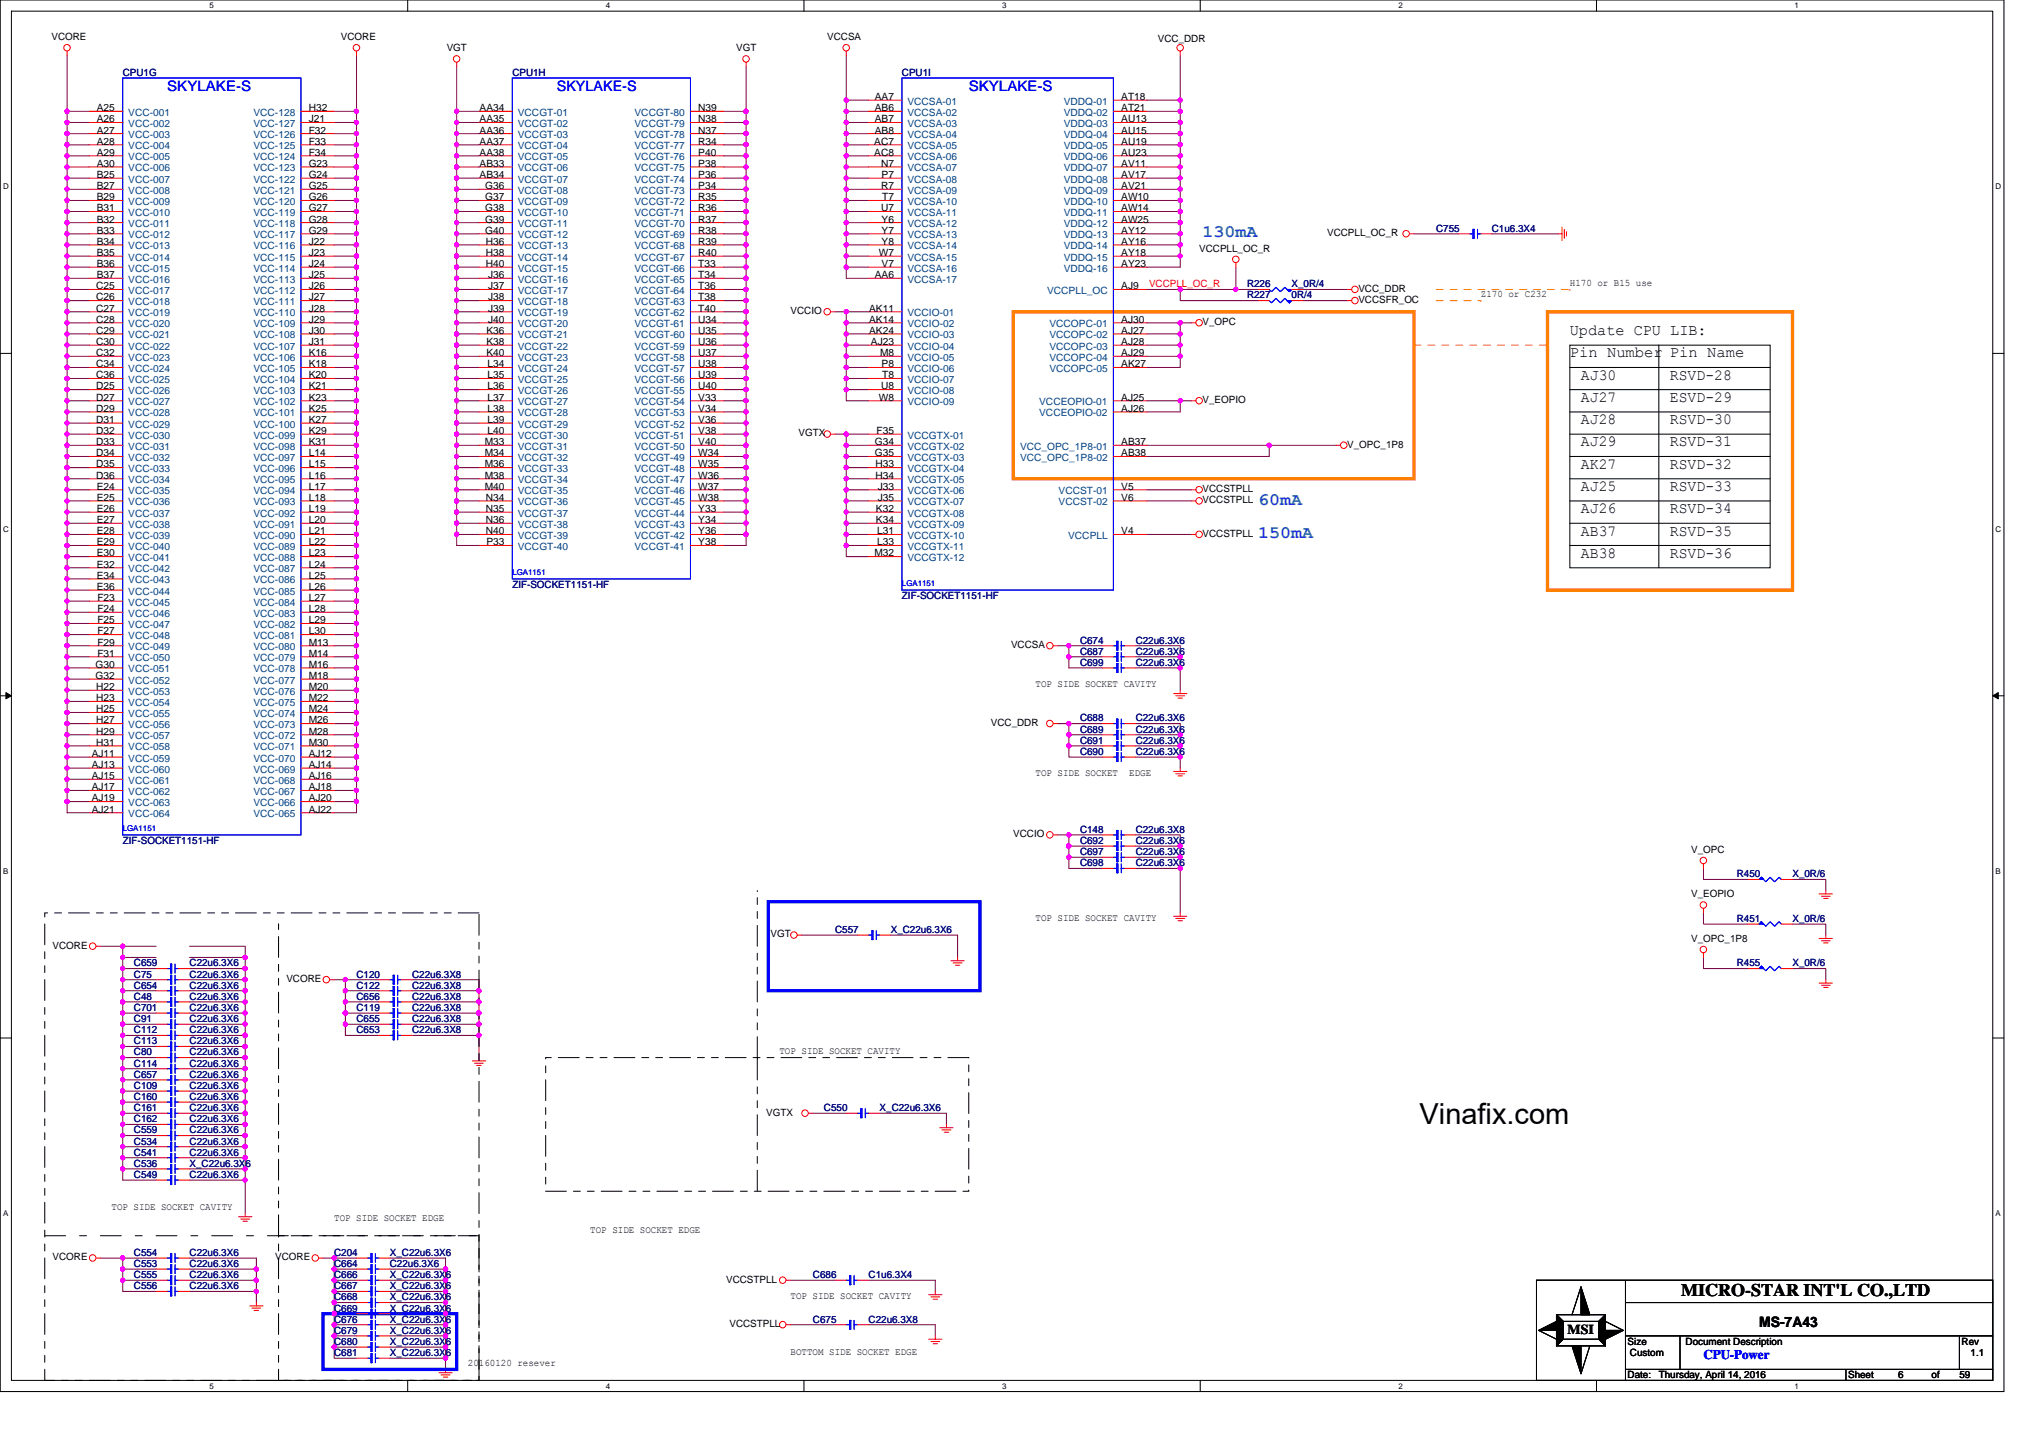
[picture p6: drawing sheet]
<svg xmlns="http://www.w3.org/2000/svg" width="297mm" height="210mm" viewBox="0 0 297 210" stroke-linecap="round" stroke-linejoin="round" font-family="sans-serif">
<defs><g id="words">
<text font-size="4.2" x="207.3" y="164.1">Vinafix.com</text>
<g font-size="2.6" fill="#0080ff">
<text x="175.6" y="34.7">130mA</text>
<text x="183.7" y="73.7">60mA</text>
<text x="183.7" y="78.6">150mA</text>
</g>
<text font-size="2.6" x="245.5" y="189.3">MICRO-STAR INT'L CO.,LTD</text>
<g font-size="2.3">
<text x="229.3" y="48.9">Update CPU LIB:</text>
<text x="229.3" y="52.2">Pin Number</text>
<text x="243.9" y="52.2">Pin Name</text>
<text x="230.9" y="55.5">AJ30</text>
<text x="230.9" y="58.7">AJ27</text>
<text x="243.9" y="55.5">RSVD-28</text>
<text x="243.9" y="58.7">ESVD-29</text>
<text x="230.9" y="62">AJ28</text>
<text x="230.9" y="65.2">AJ29</text>
<text x="243.9" y="62">RSVD-30</text>
<text x="243.9" y="65.2">RSVD-31</text>
<text x="230.9" y="68.5">AK27</text>
<text x="230.9" y="71.7">AJ25</text>
<text x="243.9" y="68.5">RSVD-32</text>
<text x="243.9" y="71.7">RSVD-33</text>
<text x="230.9" y="75">AJ26</text>
<text x="243.9" y="75">RSVD-34</text>
<text x="230.9" y="78.2">AB37</text>
<text x="230.9" y="81.4">AB38</text>
<text x="243.9" y="78.2">RSVD-35</text>
<text x="243.9" y="81.4">RSVD-36</text>
</g>
<g font-size="2.1" fill="#00f">
<text x="24.4" y="13.3">SKYLAKE-S</text>
<text x="81.3" y="13.3">SKYLAKE-S</text>
<text x="141.5" y="13.3">SKYLAKE-S</text>
</g>
<text font-size="2.1" x="256.9" y="193.8">MS-7A43</text>
<text font-size="2" x="228.9" y="194.8">MSI</text>
<text font-size="1.9" fill="#00f" x="248.8" y="198.5">CPU-Power</text>
<g font-size="1.5">
<text x="7.5" y="5.9">VCORE</text>
<text x="49.8" y="5.9">VCORE</text>
<text x="120.8" y="5.9">VCCSA</text>
<text x="65.2" y="7.5">VGT</text>
<text x="107.5" y="7.5">VGT</text>
<text x="169.1" y="6.2">VCC_DDR</text>
<text x="14.1" y="16.2">A25</text>
<text x="14.1" y="17.9">A26</text>
<text x="45.1" y="16.2">H32</text>
<text x="45.1" y="17.9">J21</text>
<text x="70" y="16.2">AA34</text>
<text x="70" y="17.9">AA35</text>
<text x="102" y="16.2">N39</text>
<text x="102" y="17.9">N38</text>
<text x="127.8" y="16.2">AB6</text>
<text x="127.8" y="14.6">AA7</text>
<text x="127.8" y="17.9">AB7</text>
<text x="163.7" y="16.2">AT21</text>
<text x="163.7" y="17.9">AU13</text>
<text x="163.7" y="14.6">AT18</text>
<text x="14.1" y="19.5">A27</text>
<text x="14.1" y="21.1">A28</text>
<text x="14.1" y="22.7">A29</text>
<text x="45.1" y="21.1">F33</text>
<text x="45.1" y="19.5">F32</text>
<text x="45.1" y="22.7">F34</text>
<text x="70" y="22.7">AA38</text>
<text x="70" y="21.1">AA37</text>
<text x="70" y="19.5">AA36</text>
<text x="102" y="19.5">N37</text>
<text x="102" y="22.7">P40</text>
<text x="102" y="21.1">R34</text>
<text x="127.7" y="21.1">AC7</text>
<text x="127.7" y="22.7">AC8</text>
<text x="127.8" y="19.5">AB8</text>
<text x="163.7" y="19.5">AU15</text>
<text x="163.7" y="21.1">AU19</text>
<text x="163.7" y="22.7">AU23</text>
<text x="14.1" y="24.4">A30</text>
<text x="14.1" y="29.3">B29</text>
<text x="14.1" y="27.6">B27</text>
<text x="14.1" y="26">B25</text>
<text x="45.1" y="24.4">G23</text>
<text x="45.1" y="29.3">G26</text>
<text x="45.1" y="26">G24</text>
<text x="45.1" y="27.6">G25</text>
<text x="70" y="26">AB34</text>
<text x="70" y="24.4">AB33</text>
<text x="70.9" y="27.6">G36</text>
<text x="70.9" y="29.3">G37</text>
<text x="102" y="27.6">P34</text>
<text x="102" y="24.4">P38</text>
<text x="102" y="26">P36</text>
<text x="102" y="29.3">R35</text>
<text x="128.7" y="24.4">N7</text>
<text x="128.7" y="27.6">R7</text>
<text x="128.8" y="26">P7</text>
<text x="128.8" y="29.3">T7</text>
<text x="163.7" y="24.4">AV11</text>
<text x="163.7" y="26">AV17</text>
<text x="163.7" y="27.6">AV21</text>
<text x="163.7" y="29.3">AW10</text>
<text x="14.1" y="30.9">B31</text>
<text x="14.1" y="32.5">B32</text>
<text x="14.1" y="34.1">B33</text>
<text x="14.1" y="35.8">B34</text>
<text x="45.1" y="30.9">G27</text>
<text x="45.1" y="32.5">G28</text>
<text x="45.1" y="34.1">G29</text>
<text x="45.1" y="35.8">J22</text>
<text x="70.9" y="30.9">G38</text>
<text x="70.9" y="32.5">G39</text>
<text x="70.9" y="34.1">G40</text>
<text x="70.9" y="35.8">H36</text>
<text x="102" y="30.9">R36</text>
<text x="102" y="32.5">R37</text>
<text x="102" y="34.1">R38</text>
<text x="102" y="35.8">R39</text>
<text x="128.7" y="30.9">U7</text>
<text x="128.8" y="32.5">Y6</text>
<text x="128.8" y="34.1">Y7</text>
<text x="128.8" y="35.8">Y8</text>
<text x="163.7" y="30.9">AW14</text>
<text x="163.7" y="32.5">AW25</text>
<text x="163.7" y="34.1">AY12</text>
<text x="163.7" y="35.8">AY16</text>
<text x="193.8" y="34.5">VCCPLL_OC_R</text>
<text x="14.1" y="37.4">B35</text>
<text x="14.1" y="39">B36</text>
<text x="14.1" y="40.6">B37</text>
<text x="45.1" y="37.4">J23</text>
<text x="45.1" y="39">J24</text>
<text x="45.1" y="40.6">J25</text>
<text x="70.9" y="37.4">H38</text>
<text x="70.9" y="39">H40</text>
<text x="71.3" y="40.6">J36</text>
<text x="102" y="40.6">T34</text>
<text x="102" y="37.4">R40</text>
<text x="102" y="39">T33</text>
<text x="127.8" y="40.6">AA6</text>
<text x="128.4" y="37.4">W7</text>
<text x="128.8" y="39">V7</text>
<text x="163.7" y="37.4">AY18</text>
<text x="163.7" y="39">AY23</text>
<text x="175.1" y="36.7">VCCPLL_OC_R</text>
<text x="229.3" y="41.8">H170 or B15 use</text>
<text x="14.1" y="42.2">C25</text>
<text x="14.1" y="45.5">C27</text>
<text x="14.1" y="43.9">C26</text>
<text x="14.1" y="47.1">C28</text>
<text x="45.1" y="42.2">J26</text>
<text x="45.1" y="45.5">J28</text>
<text x="45.1" y="43.9">J27</text>
<text x="45.1" y="47.1">J29</text>
<text x="71.3" y="43.9">J38</text>
<text x="71.3" y="42.2">J37</text>
<text x="71.3" y="47.1">J40</text>
<text x="71.3" y="45.5">J39</text>
<text x="102" y="42.2">T36</text>
<text x="102" y="43.9">T38</text>
<text x="102" y="45.5">T40</text>
<text x="102" y="47.1">U34</text>
<text x="115.5" y="45.9">VCCIO</text>
<text x="126.9" y="45.5">AK11</text>
<text x="126.9" y="47.1">AK14</text>
<text x="163.7" y="42.2">AJ9</text>
<text x="163.7" y="47.1">AJ30</text>
<text x="175.6" y="47.5">V_OPC</text>
<text x="198.4" y="44.2">VCCSFR_OC</text>
<text x="198.4" y="42.6">VCC_DDR</text>
<text x="216.3" y="43.4">Z170 or C232</text>
<text x="14.1" y="50.4">C30</text>
<text x="14.1" y="48.7">C29</text>
<text x="14.1" y="53.6">C34</text>
<text x="14.1" y="52">C32</text>
<text x="45.1" y="48.7">J30</text>
<text x="45.1" y="50.4">J31</text>
<text x="45.1" y="53.6">K18</text>
<text x="45.1" y="52">K16</text>
<text x="71" y="48.7">K36</text>
<text x="71" y="52">K40</text>
<text x="71" y="50.4">K38</text>
<text x="71.2" y="53.6">L34</text>
<text x="102" y="48.7">U35</text>
<text x="102" y="50.4">U36</text>
<text x="102" y="52">U37</text>
<text x="102" y="53.6">U38</text>
<text x="126.9" y="48.7">AK24</text>
<text x="127.2" y="50.4">AJ23</text>
<text x="128.5" y="52">M8</text>
<text x="128.8" y="53.6">P8</text>
<text x="163.7" y="48.7">AJ27</text>
<text x="163.7" y="50.4">AJ28</text>
<text x="163.7" y="52">AJ29</text>
<text x="163.7" y="53.6">AK27</text>
<text x="14.1" y="55.2">C36</text>
<text x="14.1" y="58.5">D27</text>
<text x="14.1" y="56.9">D25</text>
<text x="45.1" y="55.2">K20</text>
<text x="45.1" y="58.5">K23</text>
<text x="45.1" y="56.9">K21</text>
<text x="71.2" y="55.2">L35</text>
<text x="71.2" y="56.9">L36</text>
<text x="71.2" y="58.5">L37</text>
<text x="102" y="55.2">U39</text>
<text x="102" y="56.9">U40</text>
<text x="102" y="58.5">V33</text>
<text x="128.4" y="58.5">W8</text>
<text x="128.7" y="56.9">U8</text>
<text x="128.8" y="55.2">T8</text>
<text x="163.7" y="58.5">AJ25</text>
<text x="175.6" y="58.9">V_EOPIO</text>
<text x="14.1" y="60.1">D29</text>
<text x="14.1" y="61.8">D31</text>
<text x="14.1" y="63.4">D32</text>
<text x="14.1" y="65">D33</text>
<text x="45.1" y="60.1">K25</text>
<text x="45.1" y="61.8">K27</text>
<text x="45.1" y="63.4">K29</text>
<text x="45.1" y="65">K31</text>
<text x="70.8" y="65">M33</text>
<text x="71.2" y="60.1">L38</text>
<text x="71.2" y="63.4">L40</text>
<text x="71.2" y="61.8">L39</text>
<text x="102" y="60.1">V34</text>
<text x="102" y="61.8">V36</text>
<text x="102" y="63.4">V38</text>
<text x="102" y="65">V40</text>
<text x="116.6" y="63.7">VGTX</text>
<text x="127.8" y="65">G34</text>
<text x="128" y="63.4">F35</text>
<text x="163.7" y="65">AB37</text>
<text x="163.7" y="60.1">AJ26</text>
<text x="196.7" y="65.4">V_OPC_1P8</text>
<text x="14.1" y="66.6">D34</text>
<text x="14.1" y="69.9">D36</text>
<text x="14.1" y="68.3">D35</text>
<text x="14.1" y="71.5">E24</text>
<text x="45.1" y="66.6">L14</text>
<text x="45.1" y="68.3">L15</text>
<text x="45.1" y="69.9">L16</text>
<text x="45.1" y="71.5">L17</text>
<text x="70.8" y="68.3">M36</text>
<text x="70.8" y="66.6">M34</text>
<text x="70.8" y="69.9">M38</text>
<text x="70.8" y="71.5">M40</text>
<text x="102" y="66.6">W34</text>
<text x="102" y="68.3">W35</text>
<text x="102" y="69.9">W36</text>
<text x="102" y="71.5">W37</text>
<text x="127.8" y="66.6">G35</text>
<text x="127.8" y="68.3">H33</text>
<text x="127.8" y="69.9">H34</text>
<text x="128.2" y="71.5">J33</text>
<text x="163.7" y="66.6">AB38</text>
<text x="163.7" y="71.5">V5</text>
<text x="175.6" y="71.9">VCCSTPLL</text>
<text x="14.1" y="74.8">E26</text>
<text x="14.1" y="73.1">E25</text>
<text x="14.1" y="76.4">E27</text>
<text x="45.1" y="74.8">L19</text>
<text x="45.1" y="73.1">L18</text>
<text x="45.1" y="76.4">L20</text>
<text x="70.9" y="73.1">N34</text>
<text x="70.9" y="74.8">N35</text>
<text x="70.9" y="76.4">N36</text>
<text x="102" y="73.1">W38</text>
<text x="102" y="74.8">Y33</text>
<text x="102" y="76.4">Y34</text>
<text x="127.9" y="74.8">K32</text>
<text x="127.9" y="76.4">K34</text>
<text x="128.2" y="73.1">J35</text>
<text x="163.7" y="73.1">V6</text>
<text x="175.6" y="73.5">VCCSTPLL</text>
<text x="14.1" y="78">E28</text>
<text x="14.1" y="79.6">E29</text>
<text x="14.1" y="81.3">E30</text>
<text x="14.1" y="82.9">E32</text>
<text x="45.1" y="78">L21</text>
<text x="45.1" y="79.6">L22</text>
<text x="45.1" y="81.3">L23</text>
<text x="45.1" y="82.9">L24</text>
<text x="70.9" y="78">N40</text>
<text x="71" y="79.6">P33</text>
<text x="102" y="78">Y36</text>
<text x="102" y="79.6">Y38</text>
<text x="127.7" y="81.3">M32</text>
<text x="128.1" y="78">L31</text>
<text x="128.1" y="79.6">L33</text>
<text x="163.7" y="78">V4</text>
<text x="175.6" y="78.4">VCCSTPLL</text>
<text x="14.1" y="84.5">E34</text>
<text x="14.1" y="86.1">E36</text>
<text x="14.2" y="87.8">F23</text>
<text x="14.2" y="89.4">F24</text>
<text x="45.1" y="84.5">L25</text>
<text x="45.1" y="86.1">L26</text>
<text x="45.1" y="87.8">L27</text>
<text x="45.1" y="89.4">L28</text>
<text x="14.2" y="91">F25</text>
<text x="14.2" y="95.9">F31</text>
<text x="14.2" y="94.3">F29</text>
<text x="14.2" y="92.6">F27</text>
<text x="45.1" y="91">L29</text>
<text x="45.1" y="95.9">M14</text>
<text x="45.1" y="94.3">M13</text>
<text x="45.1" y="92.6">L30</text>
<text x="147.7" y="94.6">VCCSA</text>
<text x="14" y="97.5">G30</text>
<text x="14" y="99.1">G32</text>
<text x="14.1" y="100.8">H22</text>
<text x="45.1" y="99.1">M18</text>
<text x="45.1" y="97.5">M16</text>
<text x="45.1" y="100.8">M20</text>
<text x="151.2" y="100.3">TOP SIDE SOCKET CAVITY</text>
<text x="14.1" y="102.4">H23</text>
<text x="14.1" y="104">H25</text>
<text x="14.1" y="107.3">H29</text>
<text x="14.1" y="105.6">H27</text>
<text x="45.1" y="104">M24</text>
<text x="45.1" y="102.4">M22</text>
<text x="45.1" y="107.3">M28</text>
<text x="45.1" y="105.6">M26</text>
<text x="144.7" y="106">VCC_DDR</text>
<text x="13.4" y="110.5">AJ11</text>
<text x="13.4" y="113.8">AJ15</text>
<text x="13.4" y="112.1">AJ13</text>
<text x="14.1" y="108.9">H31</text>
<text x="45.1" y="108.9">M30</text>
<text x="45.1" y="110.5">AJ12</text>
<text x="45.1" y="113.8">AJ16</text>
<text x="45.1" y="112.1">AJ14</text>
<text x="151.2" y="113.3">TOP SIDE SOCKET</text>
<text x="164.9" y="113.3">EDGE</text>
<text x="13.4" y="118.7">AJ21</text>
<text x="13.4" y="117">AJ19</text>
<text x="13.4" y="115.4">AJ17</text>
<text x="45.1" y="117">AJ20</text>
<text x="45.1" y="118.7">AJ22</text>
<text x="45.1" y="115.4">AJ18</text>
<text x="148" y="122.3">VCCIO</text>
<text x="247" y="124.5">V_OPC</text>
<text x="247" y="131">V_EOPIO</text>
<text x="112.5" y="136.9">VGT</text>
<text x="151.2" y="134.5">TOP SIDE SOCKET CAVITY</text>
<text x="247" y="137.5">V_OPC_1P8</text>
<text x="7.7" y="138.5">VCORE</text>
<text x="41.8" y="143.4">VCORE</text>
<text x="113.8" y="154">TOP SIDE SOCKET CAVITY</text>
<text x="111.9" y="162.9">VGTX</text>
<text x="16.3" y="176.7">TOP SIDE SOCKET CAVITY</text>
<text x="48.8" y="178.4">TOP SIDE SOCKET EDGE</text>
<text x="86.2" y="180">TOP SIDE SOCKET EDGE</text>
<text x="7.7" y="184">VCORE</text>
<text x="40.2" y="184">VCORE</text>
<text x="106" y="187.3">VCCSTPLL</text>
<text x="115.5" y="189.7">TOP SIDE SOCKET CAVITY</text>
<text x="106.5" y="193.8">VCCSTPLL</text>
<text x="115.5" y="197.9">BOTTOM SIDE SOCKET EDGE</text>
<text x="237.7" y="196.4">Size</text>
<text x="246.2" y="196.4">Document Description</text>
<text x="286.5" y="196.4">Rev</text>
<text x="68.3" y="199.5">20160120 resever</text>
<text x="237.7" y="201.3">Date:</text>
<text x="238" y="198">Custom</text>
<text x="242.2" y="201.3">Thursday, April 14, 2016</text>
<text x="269.9" y="201.3">Sheet</text>
<text x="277.2" y="201.3">6</text>
<text x="282.1" y="201.3">of</text>
<text x="286.1" y="201.3">59</text>
<text x="287.8" y="198">1.1</text>
</g>
<g font-size="1.5" fill="#000080">
<text x="17.9" y="11.1">CPU1G</text>
<text x="74.8" y="11.1">CPU1H</text>
<text x="131.7" y="11.1">CPU1I</text>
<text x="209.7" y="33.8">C755</text>
<text x="217.9" y="33.8">C1u6.3X4</text>
<text x="182.1" y="42">R226</text>
<text x="188.6" y="42">X_0R/4</text>
<text x="182.1" y="43.6">R227</text>
<text x="188.6" y="43.6">0R/4</text>
<text x="74.8" y="85.9">ZIF-SOCKET1151-HF</text>
<text x="131.7" y="87.5">ZIF-SOCKET1151-HF</text>
<text x="157.7" y="94">C674</text>
<text x="157.7" y="95.6">C687</text>
<text x="165.9" y="94">C22u6.3X6</text>
<text x="165.9" y="95.6">C22u6.3X6</text>
<text x="157.7" y="97.2">C699</text>
<text x="165.9" y="97.2">C22u6.3X6</text>
<text x="157.7" y="105.3">C688</text>
<text x="157.7" y="107">C689</text>
<text x="165.9" y="105.3">C22u6.3X6</text>
<text x="165.9" y="107">C22u6.3X6</text>
<text x="157.7" y="110.2">C690</text>
<text x="157.7" y="108.6">C691</text>
<text x="165.9" y="110.2">C22u6.3X6</text>
<text x="165.9" y="108.6">C22u6.3X6</text>
<text x="17.9" y="123.2">ZIF-SOCKET1151-HF</text>
<text x="157.7" y="123.2">C692</text>
<text x="157.7" y="121.6">C148</text>
<text x="157.7" y="124.9">C697</text>
<text x="165.9" y="123.2">C22u6.3X6</text>
<text x="165.9" y="121.6">C22u6.3X8</text>
<text x="165.9" y="124.9">C22u6.3X6</text>
<text x="157.7" y="126.5">C698</text>
<text x="165.9" y="126.5">C22u6.3X6</text>
<text x="253.6" y="128.1">R450</text>
<text x="261.8" y="128.1">X_0R/6</text>
<text x="122" y="136.2">C557</text>
<text x="130.1" y="136.2">X_C22u6.3X6</text>
<text x="253.6" y="134.6">R451</text>
<text x="261.8" y="134.6">X_0R/6</text>
<text x="19.6" y="142.7">C75</text>
<text x="19.6" y="141.1">C659</text>
<text x="27.7" y="142.7">C22u6.3X6</text>
<text x="27.7" y="141.1">C22u6.3X6</text>
<text x="52.1" y="142.7">C120</text>
<text x="60.2" y="142.7">C22u6.3X8</text>
<text x="253.6" y="141.1">R455</text>
<text x="261.8" y="141.1">X_0R/6</text>
<text x="19.6" y="147.6">C701</text>
<text x="19.6" y="144.4">C654</text>
<text x="19.6" y="149.2">C91</text>
<text x="19.6" y="146">C48</text>
<text x="27.7" y="147.6">C22u6.3X6</text>
<text x="27.7" y="144.4">C22u6.3X6</text>
<text x="27.7" y="149.2">C22u6.3X6</text>
<text x="27.7" y="146">C22u6.3X6</text>
<text x="52.1" y="149.2">C655</text>
<text x="52.1" y="146">C656</text>
<text x="52.1" y="147.6">C119</text>
<text x="52.1" y="144.4">C122</text>
<text x="60.2" y="149.2">C22u6.3X8</text>
<text x="60.2" y="146">C22u6.3X8</text>
<text x="60.2" y="147.6">C22u6.3X8</text>
<text x="60.2" y="144.4">C22u6.3X8</text>
<text x="19.6" y="150.9">C112</text>
<text x="19.6" y="154.1">C80</text>
<text x="19.6" y="152.5">C113</text>
<text x="19.6" y="155.7">C114</text>
<text x="27.7" y="150.9">C22u6.3X6</text>
<text x="27.7" y="154.1">C22u6.3X6</text>
<text x="27.7" y="152.5">C22u6.3X6</text>
<text x="27.7" y="155.7">C22u6.3X6</text>
<text x="52.1" y="150.9">C653</text>
<text x="60.2" y="150.9">C22u6.3X8</text>
<text x="19.6" y="159">C109</text>
<text x="19.6" y="157.4">C657</text>
<text x="19.6" y="160.6">C160</text>
<text x="27.7" y="159">C22u6.3X6</text>
<text x="27.7" y="157.4">C22u6.3X6</text>
<text x="27.7" y="160.6">C22u6.3X6</text>
<text x="19.6" y="165.5">C559</text>
<text x="19.6" y="162.2">C161</text>
<text x="19.6" y="167.1">C534</text>
<text x="19.6" y="163.9">C162</text>
<text x="27.7" y="165.5">C22u6.3X6</text>
<text x="27.7" y="162.2">C22u6.3X6</text>
<text x="27.7" y="167.1">C22u6.3X6</text>
<text x="27.7" y="163.9">C22u6.3X6</text>
<text x="120.3" y="162.2">C550</text>
<text x="128.5" y="162.2">X_C22u6.3X6</text>
<text x="19.6" y="170.4">C536</text>
<text x="19.6" y="172">C549</text>
<text x="19.6" y="168.8">C541</text>
<text x="27.7" y="170.4">X_C22u6.3X6</text>
<text x="27.7" y="172">C22u6.3X6</text>
<text x="27.7" y="168.8">C22u6.3X6</text>
<text x="19.6" y="185">C553</text>
<text x="19.6" y="183.4">C554</text>
<text x="27.7" y="185">C22u6.3X6</text>
<text x="27.7" y="183.4">C22u6.3X6</text>
<text x="48.8" y="185">C664</text>
<text x="48.8" y="183.4">C204</text>
<text x="56.9" y="185">C22u6.3X6</text>
<text x="56.9" y="183.4">X_C22u6.3X6</text>
<text x="19.6" y="186.6">C555</text>
<text x="19.6" y="188.3">C556</text>
<text x="27.7" y="186.6">C22u6.3X6</text>
<text x="27.7" y="188.3">C22u6.3X6</text>
<text x="48.8" y="191.5">C669</text>
<text x="48.8" y="189.9">C668</text>
<text x="48.8" y="188.3">C667</text>
<text x="48.8" y="186.6">C666</text>
<text x="56.9" y="191.5">X_C22u6.3X6</text>
<text x="56.9" y="189.9">X_C22u6.3X6</text>
<text x="56.9" y="188.3">X_C22u6.3X6</text>
<text x="56.9" y="186.6">X_C22u6.3X6</text>
<text x="118.7" y="186.6">C686</text>
<text x="126.8" y="186.6">C1u6.3X4</text>
<text x="48.8" y="196.4">C680</text>
<text x="48.8" y="193.1">C676</text>
<text x="48.8" y="194.8">C679</text>
<text x="56.9" y="196.4">X_C22u6.3X6</text>
<text x="56.9" y="193.1">X_C22u6.3X6</text>
<text x="56.9" y="194.8">X_C22u6.3X6</text>
<text x="118.7" y="193.1">C675</text>
<text x="126.8" y="193.1">C22u6.3X8</text>
<text x="48.8" y="198">C681</text>
<text x="56.9" y="198">X_C22u6.3X6</text>
</g>
<g font-size="1.5" fill="#004080">
<text x="18.7" y="16.9">VCC-001</text>
<text x="37" y="16.9">VCC-128</text>
<text x="75.6" y="16.9">VCCGT-01</text>
<text x="92.7" y="16.9">VCCGT-80</text>
<text x="132.5" y="16.9">VCCSA-02</text>
<text x="132.5" y="15.3">VCCSA-01</text>
<text x="155.3" y="16.9">VDDQ-02</text>
<text x="155.3" y="15.3">VDDQ-01</text>
<text x="18.7" y="20.2">VCC-003</text>
<text x="18.7" y="18.5">VCC-002</text>
<text x="18.7" y="21.8">VCC-004</text>
<text x="18.7" y="23.4">VCC-005</text>
<text x="37" y="18.5">VCC-127</text>
<text x="37" y="21.8">VCC-125</text>
<text x="37" y="20.2">VCC-126</text>
<text x="37" y="23.4">VCC-124</text>
<text x="75.6" y="23.4">VCCGT-05</text>
<text x="75.6" y="21.8">VCCGT-04</text>
<text x="75.6" y="20.2">VCCGT-03</text>
<text x="75.6" y="18.5">VCCGT-02</text>
<text x="92.7" y="20.2">VCCGT-78</text>
<text x="92.7" y="18.5">VCCGT-79</text>
<text x="92.7" y="23.4">VCCGT-76</text>
<text x="92.7" y="21.8">VCCGT-77</text>
<text x="132.5" y="18.5">VCCSA-03</text>
<text x="132.5" y="20.2">VCCSA-04</text>
<text x="132.5" y="21.8">VCCSA-05</text>
<text x="132.5" y="23.4">VCCSA-06</text>
<text x="155.3" y="18.5">VDDQ-03</text>
<text x="155.3" y="20.2">VDDQ-04</text>
<text x="155.3" y="21.8">VDDQ-05</text>
<text x="155.3" y="23.4">VDDQ-06</text>
<text x="18.7" y="25">VCC-006</text>
<text x="18.7" y="29.9">VCC-009</text>
<text x="18.7" y="28.3">VCC-008</text>
<text x="18.7" y="26.7">VCC-007</text>
<text x="37" y="25">VCC-123</text>
<text x="37" y="29.9">VCC-120</text>
<text x="37" y="26.7">VCC-122</text>
<text x="37" y="28.3">VCC-121</text>
<text x="75.6" y="26.7">VCCGT-07</text>
<text x="75.6" y="28.3">VCCGT-08</text>
<text x="75.6" y="29.9">VCCGT-09</text>
<text x="75.6" y="25">VCCGT-06</text>
<text x="92.7" y="28.3">VCCGT-73</text>
<text x="92.7" y="25">VCCGT-75</text>
<text x="92.7" y="26.7">VCCGT-74</text>
<text x="92.7" y="29.9">VCCGT-72</text>
<text x="132.5" y="25">VCCSA-07</text>
<text x="132.5" y="26.7">VCCSA-08</text>
<text x="132.5" y="28.3">VCCSA-09</text>
<text x="132.5" y="29.9">VCCSA-10</text>
<text x="155.3" y="25">VDDQ-07</text>
<text x="155.3" y="26.7">VDDQ-08</text>
<text x="155.3" y="28.3">VDDQ-09</text>
<text x="155.3" y="29.9">VDDQ-10</text>
<text x="18.7" y="31.5">VCC-010</text>
<text x="18.7" y="33.2">VCC-011</text>
<text x="18.7" y="34.8">VCC-012</text>
<text x="37" y="31.5">VCC-119</text>
<text x="37" y="33.2">VCC-118</text>
<text x="37" y="34.8">VCC-117</text>
<text x="75.6" y="31.5">VCCGT-10</text>
<text x="75.6" y="33.2">VCCGT-11</text>
<text x="75.6" y="34.8">VCCGT-12</text>
<text x="92.7" y="31.5">VCCGT-71</text>
<text x="92.7" y="33.2">VCCGT-70</text>
<text x="92.7" y="34.8">VCCGT-69</text>
<text x="132.5" y="31.5">VCCSA-11</text>
<text x="132.5" y="33.2">VCCSA-12</text>
<text x="132.5" y="34.8">VCCSA-13</text>
<text x="155.3" y="31.5">VDDQ-11</text>
<text x="155.3" y="33.2">VDDQ-12</text>
<text x="155.3" y="34.8">VDDQ-13</text>
<text x="18.7" y="38.1">VCC-014</text>
<text x="18.7" y="36.4">VCC-013</text>
<text x="18.7" y="39.7">VCC-015</text>
<text x="18.7" y="41.3">VCC-016</text>
<text x="37" y="38.1">VCC-115</text>
<text x="37" y="36.4">VCC-116</text>
<text x="37" y="39.7">VCC-114</text>
<text x="37" y="41.3">VCC-113</text>
<text x="75.6" y="36.4">VCCGT-13</text>
<text x="75.6" y="38.1">VCCGT-14</text>
<text x="75.6" y="39.7">VCCGT-15</text>
<text x="75.6" y="41.3">VCCGT-16</text>
<text x="92.7" y="41.3">VCCGT-65</text>
<text x="92.7" y="36.4">VCCGT-68</text>
<text x="92.7" y="38.1">VCCGT-67</text>
<text x="92.7" y="39.7">VCCGT-66</text>
<text x="132.5" y="36.4">VCCSA-14</text>
<text x="132.5" y="38.1">VCCSA-15</text>
<text x="132.5" y="39.7">VCCSA-16</text>
<text x="132.5" y="41.3">VCCSA-17</text>
<text x="155.3" y="36.4">VDDQ-14</text>
<text x="155.3" y="38.1">VDDQ-15</text>
<text x="155.3" y="39.7">VDDQ-16</text>
<text x="18.7" y="42.9">VCC-017</text>
<text x="18.7" y="46.2">VCC-019</text>
<text x="18.7" y="44.6">VCC-018</text>
<text x="18.7" y="47.8">VCC-020</text>
<text x="37" y="42.9">VCC-112</text>
<text x="37" y="46.2">VCC-110</text>
<text x="37" y="44.6">VCC-111</text>
<text x="37" y="47.8">VCC-109</text>
<text x="75.6" y="44.6">VCCGT-18</text>
<text x="75.6" y="42.9">VCCGT-17</text>
<text x="75.6" y="47.8">VCCGT-20</text>
<text x="75.6" y="46.2">VCCGT-19</text>
<text x="92.7" y="42.9">VCCGT-64</text>
<text x="92.7" y="44.6">VCCGT-63</text>
<text x="92.7" y="46.2">VCCGT-62</text>
<text x="92.7" y="47.8">VCCGT-61</text>
<text x="132.5" y="46.2">VCCIO-01</text>
<text x="132.5" y="47.8">VCCIO-02</text>
<text x="152.9" y="42.9">VCCPLL_OC</text>
<text x="153.3" y="47.8">VCCOPC-01</text>
<text x="18.7" y="51.1">VCC-022</text>
<text x="18.7" y="49.4">VCC-021</text>
<text x="18.7" y="52.7">VCC-023</text>
<text x="37" y="49.4">VCC-108</text>
<text x="37" y="51.1">VCC-107</text>
<text x="37" y="52.7">VCC-106</text>
<text x="75.6" y="49.4">VCCGT-21</text>
<text x="75.6" y="52.7">VCCGT-23</text>
<text x="75.6" y="51.1">VCCGT-22</text>
<text x="92.7" y="49.4">VCCGT-60</text>
<text x="92.7" y="51.1">VCCGT-59</text>
<text x="92.7" y="52.7">VCCGT-58</text>
<text x="132.5" y="49.4">VCCIO-03</text>
<text x="132.5" y="51.1">VCCIO-04</text>
<text x="132.5" y="52.7">VCCIO-05</text>
<text x="153.3" y="49.4">VCCOPC-02</text>
<text x="153.3" y="51.1">VCCOPC-03</text>
<text x="153.3" y="52.7">VCCOPC-04</text>
<text x="18.7" y="54.3">VCC-024</text>
<text x="18.7" y="55.9">VCC-025</text>
<text x="18.7" y="59.2">VCC-027</text>
<text x="18.7" y="57.6">VCC-026</text>
<text x="37" y="54.3">VCC-105</text>
<text x="37" y="55.9">VCC-104</text>
<text x="37" y="59.2">VCC-102</text>
<text x="37" y="57.6">VCC-103</text>
<text x="75.6" y="54.3">VCCGT-24</text>
<text x="75.6" y="55.9">VCCGT-25</text>
<text x="75.6" y="57.6">VCCGT-26</text>
<text x="75.6" y="59.2">VCCGT-27</text>
<text x="92.7" y="54.3">VCCGT-57</text>
<text x="92.7" y="55.9">VCCGT-56</text>
<text x="92.7" y="57.6">VCCGT-55</text>
<text x="92.7" y="59.2">VCCGT-54</text>
<text x="132.5" y="54.3">VCCIO-06</text>
<text x="132.5" y="55.9">VCCIO-07</text>
<text x="132.5" y="57.6">VCCIO-08</text>
<text x="132.5" y="59.2">VCCIO-09</text>
<text x="151.8" y="59.2">VCCEOPIO-01</text>
<text x="153.3" y="54.3">VCCOPC-05</text>
<text x="18.7" y="60.8">VCC-028</text>
<text x="18.7" y="62.4">VCC-029</text>
<text x="18.7" y="64.1">VCC-030</text>
<text x="18.7" y="65.7">VCC-031</text>
<text x="37" y="60.8">VCC-101</text>
<text x="37" y="62.4">VCC-100</text>
<text x="37" y="64.1">VCC-099</text>
<text x="37" y="65.7">VCC-098</text>
<text x="75.6" y="60.8">VCCGT-28</text>
<text x="75.6" y="65.7">VCCGT-31</text>
<text x="75.6" y="64.1">VCCGT-30</text>
<text x="75.6" y="62.4">VCCGT-29</text>
<text x="92.7" y="60.8">VCCGT-53</text>
<text x="92.7" y="62.4">VCCGT-52</text>
<text x="92.7" y="64.1">VCCGT-51</text>
<text x="92.7" y="65.7">VCCGT-50</text>
<text x="132.5" y="64.1">VCCGTX-01</text>
<text x="132.5" y="65.7">VCCGTX-02</text>
<text x="149" y="65.7">VCC_OPC_1P8-01</text>
<text x="151.8" y="60.8">VCCEOPIO-02</text>
<text x="18.7" y="67.3">VCC-032</text>
<text x="18.7" y="70.6">VCC-034</text>
<text x="18.7" y="68.9">VCC-033</text>
<text x="37" y="67.3">VCC-097</text>
<text x="37" y="68.9">VCC-096</text>
<text x="37" y="70.6">VCC-095</text>
<text x="75.6" y="68.9">VCCGT-33</text>
<text x="75.6" y="67.3">VCCGT-32</text>
<text x="75.6" y="70.6">VCCGT-34</text>
<text x="92.7" y="67.3">VCCGT-49</text>
<text x="92.7" y="68.9">VCCGT-48</text>
<text x="92.7" y="70.6">VCCGT-47</text>
<text x="132.5" y="67.3">VCCGTX-03</text>
<text x="132.5" y="68.9">VCCGTX-04</text>
<text x="132.5" y="70.6">VCCGTX-05</text>
<text x="149" y="67.3">VCC_OPC_1P8-02</text>
<text x="18.7" y="72.2">VCC-035</text>
<text x="18.7" y="75.4">VCC-037</text>
<text x="18.7" y="73.8">VCC-036</text>
<text x="18.7" y="77.1">VCC-038</text>
<text x="37" y="72.2">VCC-094</text>
<text x="37" y="75.4">VCC-092</text>
<text x="37" y="73.8">VCC-093</text>
<text x="37" y="77.1">VCC-091</text>
<text x="75.6" y="73.8">VCCGT-36</text>
<text x="75.6" y="72.2">VCCGT-35</text>
<text x="75.6" y="75.4">VCCGT-37</text>
<text x="75.6" y="77.1">VCCGT-38</text>
<text x="92.7" y="72.2">VCCGT-46</text>
<text x="92.7" y="73.8">VCCGT-45</text>
<text x="92.7" y="75.4">VCCGT-44</text>
<text x="92.7" y="77.1">VCCGT-43</text>
<text x="132.5" y="72.2">VCCGTX-06</text>
<text x="132.5" y="73.8">VCCGTX-07</text>
<text x="132.5" y="75.4">VCCGTX-08</text>
<text x="132.5" y="77.1">VCCGTX-09</text>
<text x="154.6" y="72.2">VCCST-01</text>
<text x="154.6" y="73.8">VCCST-02</text>
<text x="18.7" y="78.7">VCC-039</text>
<text x="18.7" y="80.3">VCC-040</text>
<text x="18.7" y="81.9">VCC-041</text>
<text x="18.7" y="83.6">VCC-042</text>
<text x="37" y="78.7">VCC-090</text>
<text x="37" y="80.3">VCC-089</text>
<text x="37" y="81.9">VCC-088</text>
<text x="37" y="83.6">VCC-087</text>
<text x="75.6" y="78.7">VCCGT-39</text>
<text x="75.6" y="80.3">VCCGT-40</text>
<text x="92.7" y="78.7">VCCGT-42</text>
<text x="92.7" y="80.3">VCCGT-41</text>
<text x="132.5" y="78.7">VCCGTX-10</text>
<text x="132.5" y="80.3">VCCGTX-11</text>
<text x="132.5" y="81.9">VCCGTX-12</text>
<text x="156" y="78.7">VCCPLL</text>
<text x="18.7" y="85.2">VCC-043</text>
<text x="18.7" y="86.8">VCC-044</text>
<text x="18.7" y="88.4">VCC-045</text>
<text x="37" y="85.2">VCC-086</text>
<text x="37" y="86.8">VCC-085</text>
<text x="37" y="88.4">VCC-084</text>
<text x="18.7" y="91.7">VCC-047</text>
<text x="18.7" y="90.1">VCC-046</text>
<text x="18.7" y="95">VCC-049</text>
<text x="18.7" y="93.3">VCC-048</text>
<text x="37" y="90.1">VCC-083</text>
<text x="37" y="91.7">VCC-082</text>
<text x="37" y="95">VCC-080</text>
<text x="37" y="93.3">VCC-081</text>
<text x="18.7" y="96.6">VCC-050</text>
<text x="18.7" y="98.2">VCC-051</text>
<text x="18.7" y="99.8">VCC-052</text>
<text x="18.7" y="101.5">VCC-053</text>
<text x="37" y="96.6">VCC-079</text>
<text x="37" y="99.8">VCC-077</text>
<text x="37" y="98.2">VCC-078</text>
<text x="37" y="101.5">VCC-076</text>
<text x="18.7" y="103.1">VCC-054</text>
<text x="18.7" y="104.7">VCC-055</text>
<text x="18.7" y="107.9">VCC-057</text>
<text x="18.7" y="106.3">VCC-056</text>
<text x="37" y="104.7">VCC-074</text>
<text x="37" y="103.1">VCC-075</text>
<text x="37" y="107.9">VCC-072</text>
<text x="37" y="106.3">VCC-073</text>
<text x="18.7" y="109.6">VCC-058</text>
<text x="18.7" y="111.2">VCC-059</text>
<text x="18.7" y="112.8">VCC-060</text>
<text x="37" y="109.6">VCC-071</text>
<text x="37" y="111.2">VCC-070</text>
<text x="37" y="112.8">VCC-069</text>
<text x="18.7" y="119.3">VCC-064</text>
<text x="18.7" y="117.7">VCC-063</text>
<text x="18.7" y="114.4">VCC-061</text>
<text x="18.7" y="116.1">VCC-062</text>
<text x="37" y="114.4">VCC-068</text>
<text x="37" y="117.7">VCC-066</text>
<text x="37" y="119.3">VCC-065</text>
<text x="37" y="116.1">VCC-067</text>
</g>
<text font-size="1.5" fill="#f00" x="167.8" y="42">VCCPLL_OC_R</text>
<g font-size="1.2">
<text x="30.6" y="1.2">5</text>
<text x="88.5" y="1.2">4</text>
<text x="146.3" y="1.2">3</text>
<text x="204.2" y="1.2">2</text>
<text x="262.1" y="1.2">1</text>
<text x=".5" y="27.6">D</text>
<text x="291.4" y="27.6">D</text>
<text x=".5" y="77.6">C</text>
<text x="291.4" y="77.6">C</text>
<text x=".5" y="127.6">B</text>
<text x="291.4" y="127.6">B</text>
<text x=".5" y="177.6">A</text>
<text x="291.4" y="177.6">A</text>
<text x="30.6" y="202.8">5</text>
<text x="88.5" y="202.8">4</text>
<text x="146.3" y="202.8">3</text>
<text x="204.2" y="202.8">2</text>
<text x="262.1" y="202.8">1</text>
</g>
<g font-size="1.2" fill="#00f">
<text x="74.8" y="83.9">LGA1151</text>
<text x="131.7" y="85.6">LGA1151</text>
<text x="17.9" y="121.3">LGA1151</text>
</g>
</g></defs>
<path d="M0 0h292.6v203.2h-292.6zM1.7 1.6h289.3v200h-289.3z" fill="none" stroke="#000" stroke-width=".15"/>
<g fill="#fff">
<path d="M30.6 .2h.6v1.3h-.6z"/>
<path d="M30.6 201.8h.6v1.3h-.6z"/>
</g>
<path d="M59.5 0v1.6M59.5 201.6v1.6" fill="none" stroke="#000" stroke-width=".15"/>
<g fill="#fff">
<path d="M88.5 .2h.6v1.3h-.6z"/>
<path d="M88.5 201.8h.6v1.3h-.6z"/>
</g>
<path d="M117.4 0v1.6M117.4 201.6v1.6" fill="none" stroke="#000" stroke-width=".15"/>
<g fill="#fff">
<path d="M146.3 .2h.7v1.3h-.7z"/>
<path d="M146.3 201.8h.7v1.3h-.7z"/>
</g>
<path d="M175.3 0v1.6M175.3 201.6v1.6" fill="none" stroke="#000" stroke-width=".15"/>
<g fill="#fff">
<path d="M204.2 .2h.6v1.3h-.6z"/>
<path d="M204.2 201.8h.6v1.3h-.6z"/>
</g>
<path d="M233.1 0v1.6M233.1 201.6v1.6" fill="none" stroke="#000" stroke-width=".15"/>
<g fill="#fff">
<path d="M262.1 .2h.6v1.3h-.6z"/>
<path d="M262.1 201.8h.6v1.3h-.6z"/>
<path d="M.5 26.6h.8v1.3h-.8z"/>
<path d="M291.4 26.6h.9v1.3h-.9z"/>
<path d="M.5 76.6h.8v1.3h-.8z"/>
<path d="M291.4 76.6h.9v1.3h-.9z"/>
</g>
<path d="M0 51.6h1.7M291 51.6h1.6" fill="none" stroke="#000" stroke-width=".15"/>
<g fill="#fff">
<path d="M.5 126.6h.7v1.3h-.7z"/>
<path d="M291.4 126.6h.8v1.3h-.8z"/>
</g>
<path d="M0 101.6h1.7M291 101.6h1.6" fill="none" stroke="#000" stroke-width=".15"/>
<path d="M.9 101.1l.8 .5-.8 .4zM291 101.6l.8-.5v.9z" fill="#000" stroke="#000" stroke-width=".15"/>
<g fill="#fff">
<path d="M.5 176.6h.7v1.2h-.7z"/>
<path d="M291.4 176.6h.8v1.2h-.8z"/>
</g>
<g fill="none" stroke="#000" stroke-width=".15">
<path d="M229.3 50.4h29.2v32.5h-29.2zM229.3 53.7h29.2M229.3 56.9h29.2M242.2 50.4v32.5M229.3 60.2h29.2M229.3 63.4h29.2M229.3 66.7h29.2M229.3 69.9h29.2M229.3 73.2h29.2M229.3 76.4h29.2M229.3 79.7h29.2M0 151.6h1.7"/>
<path d="M291 151.6h1.6M224.4 186.9h66.6v14.7h-66.6zM224.7 194.3l2.6 1.3M227.3 192h7.2v4.5h-7.2zM227.3 192l1 1M228.3 193h5.2v2.6h-5.2zM228.3 195.6l-1 .9M230.9 187.9l-1.3 4.1M232.2 196.5l-1.3 4.1M233.5 195.6l1 .9M234.5 192l-1 1M234.5 193l2.6 1.3"/>
<path d="M237.4 200h53.6M237.4 190.2h53.6M237.4 195.1h53.6M237.4 186.9v14.7M245.3 195.1v4.9M269.6 200v1.6M286.1 195.1v4.9"/>
</g>
<g fill="none" stroke="#800040" stroke-width=".15">
<path d="M9.8 16.3h3.3M9.8 17.9h3.3M9.8 19.5h3.3M9.8 16.3v1.6M9.8 17.9v1.6M9.8 19.5v1.6M9.8 8.1v8.2M48.8 16.3h3.3M48.8 17.9h3.3M48.8 19.5h3.3M52.1 16.3v1.6M52.1 17.9v1.6"/>
<path d="M52.1 19.5v1.6M52.1 8.1v8.2M66.7 9.8v6.5M70 16.3h-3.3v1.6M70 17.9h-3.3v1.6M70 19.5h-3.3v1.6M105.7 16.3h3.3v1.6M105.7 17.9h3.3v1.6M105.7 19.5h3.3v1.6M109 9.8v6.5M123.6 8.1v6.5M123.6 14.6h3.2"/>
<path d="M123.6 16.3h3.2M123.6 17.9h3.2M123.6 19.5h3.2M123.6 14.6v1.7M123.6 17.9v1.6M123.6 16.3v1.6M123.6 19.5v1.6M167.5 14.6h4.9M167.5 16.3h4.9M167.5 17.9h4.9M167.5 19.5h4.9M172.4 14.6v1.7"/>
<path d="M172.4 17.9v1.6M172.4 16.3v1.6M172.4 19.5v1.6M172.4 8.1v6.5M9.8 22.8h3.3M9.8 24.4h3.3M9.8 30.9h3.3M9.8 32.5h3.3M9.8 26h3.3M9.8 27.6h3.3M9.8 39h3.3M9.8 37.4h3.3"/>
<path d="M9.8 21.1h3.3M9.8 29.3h3.3M9.8 35.8h3.3M9.8 34.1h3.3M9.8 22.8v1.6M9.8 30.9v1.6M9.8 24.4v1.6M9.8 26v1.6M9.8 39v1.6M9.8 37.4v1.6M9.8 21.1v1.7M9.8 27.6v1.7"/>
<path d="M9.8 35.8v1.6M9.8 34.1v1.7M9.8 29.3v1.6M9.8 32.5v1.6M48.8 35.8h3.3M48.8 37.4h3.3M48.8 29.3h3.3M48.8 30.9h3.3M48.8 39h3.3M48.8 32.5h3.3M48.8 34.1h3.3M48.8 24.4h3.3"/>
<path d="M48.8 26h3.3M48.8 21.1h3.3M48.8 22.8h3.3M48.8 27.6h3.3M52.1 35.8v1.6M52.1 29.3v1.6M52.1 37.4v1.6M52.1 32.5v1.6M52.1 24.4v1.6M52.1 30.9v1.6M52.1 21.1v1.7M52.1 34.1v1.7"/>
<path d="M52.1 22.8v1.6M52.1 27.6v1.7M52.1 39v1.6M52.1 26v1.6M70 21.1h-3.3v1.7M70 22.8h-3.3v1.6M70 24.4h-3.3v1.6M70 26h-3.3v1.6M70 27.6h-3.3v1.7M70 29.3h-3.3v1.6M70 30.9h-3.3v1.6M70 32.5h-3.3v1.6"/>
<path d="M70 34.1h-3.3v1.7M70 35.8h-3.3v1.6M70 37.4h-3.3v1.6M70 39h-3.3v1.6M105.7 21.1h3.3v1.7M105.7 22.8h3.3v1.6M105.7 24.4h3.3v1.6M105.7 26h3.3v1.6M105.7 27.6h3.3v1.7M105.7 29.3h3.3v1.6M105.7 30.9h3.3v1.6M105.7 32.5h3.3v1.6"/>
<path d="M105.7 34.1h3.3v1.7M105.7 35.8h3.3v1.6M105.7 37.4h3.3v1.6M105.7 39h3.3v1.6M123.6 24.4h3.2M123.6 26h3.2M123.6 35.8h3.2M123.6 37.4h3.2M123.6 34.1h3.2M123.6 29.3h3.2M123.6 30.9h3.2M123.6 27.6h3.2"/>
<path d="M123.6 22.8h3.2M123.6 21.1h3.2M123.6 39h3.2M123.6 39v1.6h3.2M123.6 32.5h3.2M123.6 37.4v1.6M123.6 24.4v1.6M123.6 35.8v1.6M123.6 34.1v1.7M123.6 29.3v1.6M123.6 26v1.6M123.6 22.8v1.6"/>
<path d="M123.6 21.1v1.7M123.6 32.5v1.6M123.6 30.9v1.6M123.6 27.6v1.7M167.5 24.4h4.9M167.5 26h4.9M167.5 34.1h4.9M167.5 35.8h4.9M167.5 22.8h4.9M167.5 32.5h4.9M167.5 21.1h4.9M167.5 30.9h4.9"/>
<path d="M167.5 27.6h4.9M167.5 29.3h4.9M167.5 37.4h4.9M172.4 24.4v1.6M172.4 34.1v1.7M172.4 22.8v1.6M172.4 32.5v1.6M172.4 21.1v1.7M172.4 30.9v1.6M172.4 27.6v1.7M172.4 37.4v1.6h-4.9M172.4 29.3v1.6"/>
<path d="M172.4 26v1.6M172.4 35.8v1.6M180.5 39v3.3M206.5 34.1h6.5M217.9 34.1h9.7M9.8 48.8h3.3M9.8 50.4h3.3M9.8 40.6h3.3M9.8 42.3h3.3M9.8 52h3.3M9.8 58.5h3.3M9.8 43.9h3.3"/>
<path d="M9.8 45.5h3.3M9.8 53.7h3.3M9.8 55.3h3.3M9.8 47.1h3.3M9.8 56.9h3.3M9.8 48.8v1.6M9.8 40.6v1.7M9.8 50.4v1.6M9.8 58.5v1.7M9.8 43.9v1.6M9.8 53.7v1.6M9.8 52v1.7"/>
<path d="M9.8 45.5v1.6M9.8 55.3v1.6M9.8 47.1v1.7M9.8 56.9v1.6M9.8 42.3v1.6M48.8 53.7h3.3M48.8 55.3h3.3M48.8 48.8h3.3M48.8 50.4h3.3M48.8 56.9h3.3M48.8 58.5h3.3M48.8 47.1h3.3"/>
<path d="M48.8 45.5h3.3M48.8 52h3.3M48.8 42.3h3.3M48.8 43.9h3.3M48.8 40.6h3.3M52.1 53.7v1.6M52.1 48.8v1.6M52.1 56.9v1.6M52.1 47.1v1.7M52.1 45.5v1.6M52.1 50.4v1.6M52.1 58.5v1.7"/>
<path d="M52.1 42.3v1.6M52.1 55.3v1.6M52.1 40.6v1.7M52.1 52v1.7M52.1 43.9v1.6M70 40.6h-3.3v1.7M70 42.3h-3.3v1.6M70 43.9h-3.3v1.6M70 45.5h-3.3v1.6M70 47.1h-3.3v1.7M70 48.8h-3.3v1.6M70 50.4h-3.3v1.6"/>
<path d="M70 52h-3.3v1.7M70 53.7h-3.3v1.6M70 55.3h-3.3v1.6M70 56.9h-3.3v1.6M70 58.5h-3.3v1.7M105.7 40.6h3.3v1.7M105.7 42.3h3.3v1.6M105.7 43.9h3.3v1.6M105.7 45.5h3.3v1.6M105.7 47.1h3.3v1.7M105.7 48.8h3.3v1.6M105.7 50.4h3.3v1.6"/>
<path d="M105.7 52h3.3v1.7M105.7 53.7h3.3v1.6M105.7 55.3h3.3v1.6M105.7 56.9h3.3v1.6M105.7 58.5h3.3v1.7M122 45.5h1.6M123.6 45.5h3.2M123.6 47.1h3.2M123.6 48.8h3.2M123.6 50.4h3.2M123.6 56.9h3.2M123.6 56.9v1.6h3.2"/>
<path d="M123.6 53.7h3.2M123.6 55.3h3.2M123.6 52h3.2M123.6 55.3v1.6M123.6 45.5v1.6M123.6 48.8v1.6M123.6 47.1v1.7M123.6 53.7v1.6M123.6 52v1.7M123.6 50.4v1.6M167.5 48.8h4.9M167.5 58.5h4.9"/>
<path d="M167.5 50.4h4.9M167.5 52h4.9M167.5 42.3h4.9M167.5 47.1h4.9M172.4 58.5h1.6M172.4 42.3v1.6h11.3M172.4 47.1v1.7M172.4 50.4v1.6M172.4 58.5v1.7h-4.9M172.4 52v1.7h-4.9M172.4 48.8v1.6M172.4 47.1h1.6"/>
<path d="M172.4 42.3h8.1M180.5 42.3h3.2M190.2 42.3h6.5M190.2 43.9h6.5M9.8 74.8h3.3M9.8 76.4h3.3M9.8 69.9h3.3M9.8 71.5h3.3M9.8 63.4h3.3M9.8 65h3.3M9.8 68.3h3.3M9.8 78h3.3"/>
<path d="M9.8 79.7h3.3M9.8 73.2h3.3M9.8 61.8h3.3M9.8 60.2h3.3M9.8 66.7h3.3M9.8 74.8v1.6M9.8 69.9v1.6M9.8 63.4v1.6M9.8 68.3v1.6M9.8 78v1.7M9.8 71.5v1.7M9.8 61.8v1.6"/>
<path d="M9.8 73.2v1.6M9.8 76.4v1.6M9.8 65v1.7M9.8 79.7v1.6M9.8 66.7v1.6M9.8 60.2v1.6M48.8 74.8h3.3M48.8 76.4h3.3M48.8 79.7h3.3M48.8 68.3h3.3M48.8 69.9h3.3M48.8 65h3.3"/>
<path d="M48.8 66.7h3.3M48.8 63.4h3.3M48.8 78h3.3M48.8 60.2h3.3M48.8 61.8h3.3M48.8 71.5h3.3M48.8 73.2h3.3M52.1 74.8v1.6M52.1 79.7v1.6M52.1 68.3v1.6M52.1 65v1.7M52.1 63.4v1.6"/>
<path d="M52.1 78v1.7M52.1 66.7v1.6M52.1 61.8v1.6M52.1 76.4v1.6M52.1 71.5v1.7M52.1 60.2v1.6M52.1 73.2v1.6M52.1 69.9v1.6M70 78h-3.3v1.7h3.3M70 60.2h-3.3v1.6M70 61.8h-3.3v1.6M70 63.4h-3.3v1.6"/>
<path d="M70 65h-3.3v1.7M70 66.7h-3.3v1.6M70 68.3h-3.3v1.6M70 69.9h-3.3v1.6M70 71.5h-3.3v1.7M70 73.2h-3.3v1.6M70 74.8h-3.3v1.6M70 76.4h-3.3v1.6M105.7 78h3.3v1.7h-3.3M105.7 60.2h3.3v1.6M105.7 61.8h3.3v1.6M105.7 63.4h3.3v1.6"/>
<path d="M105.7 65h3.3v1.7M105.7 66.7h3.3v1.6M105.7 68.3h3.3v1.6M105.7 69.9h3.3v1.6M105.7 71.5h3.3v1.7M105.7 73.2h3.3v1.6M105.7 74.8h3.3v1.6M105.7 76.4h3.3v1.6M122 63.4h1.6M123.6 63.4v1.6M123.6 69.9v1.6M123.6 79.7v1.6h3.2"/>
<path d="M123.6 68.3v1.6M123.6 74.8v1.6M123.6 66.7v1.6M123.6 76.4v1.6M123.6 73.2v1.6M123.6 65v1.7M123.6 71.5v1.7M123.6 63.4h3.2M123.6 65h3.2M123.6 69.9h3.2M123.6 71.5h3.2M123.6 79.7h3.2"/>
<path d="M123.6 68.3h3.2M123.6 74.8h3.2M123.6 76.4h3.2M123.6 66.7h3.2M123.6 78h3.2M123.6 73.2h3.2M123.6 78v1.7M167.5 71.5h6.5M167.5 73.2h6.5M167.5 78h6.5M167.5 65h17.9v1.7h-17.9M185.4 65h9.7"/>
<path d="M9.8 84.5h3.3M9.8 86.2h3.3M9.8 94.3h3.3M9.8 95.9h3.3M9.8 82.9h3.3M9.8 92.7h3.3M9.8 91h3.3M9.8 97.5h3.3M9.8 87.8h3.3M9.8 89.4h3.3M9.8 81.3h3.3M9.8 99.2h3.3"/>
<path d="M9.8 84.5v1.7M9.8 94.3v1.6M9.8 82.9v1.6M9.8 92.7v1.6M9.8 91v1.7M9.8 95.9v1.6M9.8 87.8v1.6M9.8 81.3v1.6M9.8 89.4v1.6M9.8 97.5v1.7M9.8 86.2v1.6M9.8 99.2v1.6"/>
<path d="M48.8 84.5h3.3M48.8 86.2h3.3M48.8 81.3h3.3M48.8 82.9h3.3M48.8 91h3.3M48.8 92.7h3.3M48.8 99.2h3.3M48.8 89.4h3.3M48.8 97.5h3.3M48.8 94.3h3.3M48.8 87.8h3.3M48.8 95.9h3.3"/>
<path d="M52.1 84.5v1.7M52.1 81.3v1.6M52.1 91v1.7M52.1 82.9v1.6M52.1 99.2v1.6M52.1 89.4v1.6M52.1 97.5v1.7M52.1 92.7v1.6M52.1 87.8v1.6M52.1 94.3v1.6M52.1 86.2v1.6M52.1 95.9v1.6"/>
<path d="M154.5 94.3h1.6M156.1 94.3v1.6M156.1 95.9h4.9M156.1 94.3h4.9M156.1 95.9v1.6h4.9M165.9 94.3h6.5v1.6M165.9 95.9h6.5M165.9 97.5h6.5M172.4 97.5v3.3M172.4 95.9v1.6M9.8 117.1h3.3M9.8 117.1v1.6h3.3"/>
<path d="M9.8 107.3h3.3M9.8 108.9h3.3M9.8 115.4h3.3M9.8 110.6h3.3M9.8 102.4h3.3M9.8 104h3.3M9.8 112.2h3.3M9.8 105.7h3.3M9.8 100.8h3.3M9.8 113.8h3.3M9.8 107.3v1.6M9.8 108.9v1.7"/>
<path d="M9.8 102.4v1.6M9.8 110.6v1.6M9.8 105.7v1.6M9.8 104v1.7M9.8 100.8v1.6M9.8 112.2v1.6M9.8 113.8v1.6M9.8 115.4v1.7M48.8 104h3.3M48.8 105.7h3.3M48.8 115.4h3.3M48.8 117.1h3.3"/>
<path d="M48.8 108.9h3.3M48.8 110.6h3.3M48.8 100.8h3.3M48.8 102.4h3.3M48.8 112.2h3.3M48.8 113.8h3.3M48.8 107.3h3.3M52.1 104v1.7M52.1 117.1v1.6h-3.3M52.1 108.9v1.7M52.1 100.8v1.6M52.1 112.2v1.6"/>
<path d="M52.1 105.7v1.6M52.1 113.8v1.6M52.1 107.3v1.6M52.1 110.6v1.6M52.1 102.4v1.6M52.1 115.4v1.7M154.5 105.7h1.6M156.1 107.3v1.6M156.1 105.7v1.6M156.1 107.3h4.9M156.1 105.7h4.9M156.1 108.9v1.7h4.9"/>
<path d="M156.1 108.9h4.9M165.9 108.9h6.5M165.9 105.7h6.5v1.6M165.9 107.3h6.5M165.9 110.6h6.5v1.6M172.4 108.9v1.7M172.4 107.3v1.6M14.7 138.2h3.2M17.9 138.2v1.6M17.9 139.8v1.6M17.9 138.2h4.9M17.9 139.8h4.9"/>
<path d="M27.7 138.2h8.1v1.6M27.7 139.8h8.1M35.8 139.8v1.6M117.1 136.5h8.1M130.1 136.5h9.7v3.3M154.5 121.9h1.6M156.1 121.9h4.9M156.1 123.5v1.7M156.1 123.5h4.9M156.1 125.2h4.9M156.1 125.2v1.6h4.9M156.1 121.9v1.6"/>
<path d="M165.9 121.9h6.5v1.6M165.9 126.8h6.5M165.9 125.2h6.5M165.9 123.5h6.5M172.4 126.8v6.5M172.4 123.5v1.7M172.4 125.2v1.6M248.8 126.8v1.6h6.5M248.8 133.3v1.6h6.5M248.8 139.8v1.6h6.5M261.8 128.4h4.8v1.6M261.8 134.9h4.8v1.6"/>
<path d="M17.9 141.4v1.7M17.9 144.7v1.6M17.9 141.4h4.9M17.9 143.1h4.9M17.9 144.7h4.9M17.9 146.3h4.9M17.9 143.1v1.6M17.9 147.9h4.9M17.9 149.6h4.9M17.9 154.4h4.9M17.9 156.1h4.9M17.9 151.2h4.9"/>
<path d="M17.9 152.8h4.9M17.9 152.8v1.6M17.9 147.9v1.7M17.9 154.4v1.7M17.9 151.2v1.6M17.9 149.6v1.6M17.9 146.3v1.6M17.9 157.7h4.9M17.9 156.1v1.6M17.9 157.7v1.6M17.9 159.3h4.9M17.9 159.3v1.6"/>
<path d="M27.7 147.9h8.1M27.7 149.6h8.1M27.7 154.4h8.1M27.7 143.1h8.1M27.7 144.7h8.1M27.7 141.4h8.1M27.7 146.3h8.1M27.7 156.1h8.1M27.7 152.8h8.1M27.7 151.2h8.1M27.7 157.7h8.1M27.7 159.3h8.1"/>
<path d="M35.8 154.4v1.7M35.8 143.1v1.6M35.8 144.7v1.6M35.8 141.4v1.7M35.8 146.3v1.6M35.8 152.8v1.6M35.8 147.9v1.7M35.8 151.2v1.6M35.8 149.6v1.6M35.8 157.7v1.6M35.8 159.3v1.6M35.8 156.1v1.6"/>
<path d="M48.8 143.1h1.6v1.6M50.4 149.6h4.9M50.4 149.6v1.6h4.9M50.4 147.9h4.9M50.4 143.1h4.9M50.4 144.7h4.9M50.4 146.3h4.9M50.4 146.3v1.6M50.4 147.9v1.7M50.4 144.7v1.6M60.2 151.2h9.8M60.2 147.9h9.8"/>
<path d="M60.2 149.6h9.8M60.2 143.1h9.8v1.6M60.2 144.7h9.8M60.2 146.3h9.8M70 151.2v3.2M70 146.3v1.6M70 149.6v1.6M70 147.9v1.7M70 144.7v1.6M261.8 141.4h4.8v1.7M17.9 165.8h4.9M17.9 165.8v1.6h4.9"/>
<path d="M17.9 169.1h4.9M17.9 167.4v1.7M17.9 160.9h4.9M17.9 160.9v1.7M17.9 162.6h4.9M17.9 162.6v1.6M17.9 164.2h4.9M17.9 164.2v1.6M17.9 170.7v1.6h4.9M17.9 170.7h4.9M17.9 169.1v1.6M27.7 165.8h8.1"/>
<path d="M27.7 167.4h8.1M27.7 169.1h8.1M27.7 160.9h8.1M27.7 162.6h8.1M27.7 164.2h8.1M27.7 172.3h8.1M27.7 170.7h8.1M35.8 172.3v4.9M35.8 164.2v1.6M35.8 165.8v1.6M35.8 167.4v1.7M35.8 160.9v1.7"/>
<path d="M35.8 162.6v1.6M35.8 169.1v1.6M35.8 170.7v1.6M118.7 162.6h4.9M128.5 162.6h9.7v1.6M14.7 183.7h3.2M17.9 185.3v1.6M17.9 183.7v1.6M17.9 186.9v1.7h4.9M17.9 186.9h4.9M17.9 185.3h4.9M17.9 183.7h4.9"/>
<path d="M27.7 185.3h9.7M27.7 188.6h9.7M27.7 186.9h9.7M27.7 183.7h9.7v1.6M37.4 188.6v1.6M37.4 185.3v1.6M37.4 186.9v1.7M47.2 183.7h1.6M48.8 183.7h3.3M48.8 185.3h3.3M48.8 183.7v1.6M48.8 185.3v1.6h3.3"/>
<path d="M48.8 186.9v1.7h3.3M48.8 188.6v1.6h3.3M48.8 190.2v1.6h3.3M48.8 191.8v1.6M52.1 196.7h-3.3v1.6h3.3M52.1 195.1h-3.3v1.6M52.1 193.4h-3.3v1.7M56.9 185.3h8.2M56.9 183.7h8.2v1.6M56.9 186.9h8.2M56.9 188.6h8.2M56.9 190.2h8.2"/>
<path d="M56.9 191.8h8.2M65.1 198.3v1.7M65.1 185.3v1.6M65.1 186.9v1.7M65.1 188.6v1.6M65.1 190.2v1.6M65.1 196.7v1.6h-8.2M65.1 195.1v1.6h-8.2M65.1 193.4v1.7h-8.2M65.1 191.8v1.6h-8.2M115.5 186.9h6.5M115.5 193.4h6.5"/>
<path d="M126.8 193.4h9.8v1.7M126.8 186.9h9.8v1.7"/>
</g>
<g fill="#f0f" stroke="#f0f" stroke-width=".15">
<circle cx="156.1" cy="95.9" r=".32"/>
<circle cx="17.9" cy="138.2" r=".32"/>
<circle cx="17.9" cy="141.4" r=".32"/>
<circle cx="17.9" cy="144.7" r=".32"/>
<circle cx="17.9" cy="139.8" r=".31"/>
<circle cx="69.9" cy="151.2" r=".32"/>
<circle cx="123.6" cy="63.4" r=".32"/>
<circle cx="123.6" cy="69.9" r=".32"/>
<circle cx="123.6" cy="79.6" r=".32"/>
<circle cx="123.6" cy="68.3" r=".32"/>
<circle cx="123.6" cy="74.8" r=".31"/>
<circle cx="123.6" cy="66.6" r=".31"/>
<circle cx="123.6" cy="76.4" r=".32"/>
<circle cx="123.6" cy="73.1" r=".32"/>
<circle cx="123.6" cy="65" r=".32"/>
<circle cx="123.6" cy="71.5" r=".32"/>
<circle cx="156.1" cy="107.3" r=".31"/>
<circle cx="9.8" cy="117" r=".32"/>
<circle cx="9.8" cy="74.8" r=".31"/>
<circle cx="9.8" cy="69.9" r=".32"/>
<circle cx="9.8" cy="48.8" r=".32"/>
<circle cx="9.8" cy="22.8" r=".32"/>
<circle cx="9.8" cy="30.9" r=".32"/>
<circle cx="9.8" cy="107.3" r=".31"/>
<circle cx="9.8" cy="84.5" r=".32"/>
<circle cx="9.8" cy="63.4" r=".32"/>
<circle cx="9.8" cy="40.6" r=".32"/>
<circle cx="9.8" cy="68.3" r=".32"/>
<circle cx="9.8" cy="50.4" r=".31"/>
<circle cx="9.8" cy="24.4" r=".32"/>
<circle cx="9.8" cy="17.9" r=".31"/>
<circle cx="9.8" cy="78" r=".32"/>
<circle cx="9.8" cy="71.5" r=".32"/>
<circle cx="9.8" cy="61.8" r=".32"/>
<circle cx="9.8" cy="26" r=".31"/>
<circle cx="9.8" cy="94.3" r=".32"/>
<circle cx="9.8" cy="82.9" r=".31"/>
<circle cx="9.8" cy="73.1" r=".32"/>
<circle cx="9.8" cy="58.5" r=".31"/>
<circle cx="9.8" cy="39" r=".32"/>
<circle cx="9.8" cy="37.4" r=".32"/>
<circle cx="9.8" cy="108.9" r=".32"/>
<circle cx="9.8" cy="92.6" r=".32"/>
<circle cx="9.8" cy="91" r=".31"/>
<circle cx="9.8" cy="43.9" r=".32"/>
<circle cx="9.8" cy="102.4" r=".32"/>
<circle cx="9.8" cy="95.9" r=".32"/>
<circle cx="9.8" cy="87.8" r=".32"/>
<circle cx="9.8" cy="53.6" r=".32"/>
<circle cx="9.8" cy="21.1" r=".32"/>
<circle cx="9.8" cy="19.5" r=".32"/>
<circle cx="9.8" cy="110.5" r=".32"/>
<circle cx="9.8" cy="105.7" r=".32"/>
<circle cx="9.8" cy="104" r=".32"/>
<circle cx="9.8" cy="81.3" r=".32"/>
<circle cx="9.8" cy="52" r=".32"/>
<circle cx="9.8" cy="27.6" r=".32"/>
<circle cx="9.8" cy="100.8" r=".32"/>
<circle cx="9.8" cy="89.4" r=".32"/>
<circle cx="9.8" cy="35.7" r=".32"/>
<circle cx="9.8" cy="34.1" r=".31"/>
<circle cx="9.8" cy="112.2" r=".32"/>
<circle cx="9.8" cy="97.5" r=".32"/>
<circle cx="9.8" cy="45.5" r=".32"/>
<circle cx="9.8" cy="76.4" r=".32"/>
<circle cx="9.8" cy="65" r=".32"/>
<circle cx="9.8" cy="55.3" r=".32"/>
<circle cx="9.8" cy="47.1" r=".32"/>
<circle cx="9.8" cy="113.8" r=".32"/>
<circle cx="9.8" cy="86.1" r=".32"/>
<circle cx="9.8" cy="29.2" r=".32"/>
<circle cx="9.8" cy="99.2" r=".31"/>
<circle cx="9.8" cy="32.5" r=".32"/>
<circle cx="9.8" cy="79.6" r=".32"/>
<circle cx="9.8" cy="66.6" r=".31"/>
<circle cx="9.8" cy="60.1" r=".32"/>
<circle cx="9.8" cy="56.9" r=".32"/>
<circle cx="9.8" cy="42.3" r=".31"/>
<circle cx="17.9" cy="146.3" r=".32"/>
<circle cx="17.9" cy="143" r=".32"/>
<circle cx="50.4" cy="149.5" r=".32"/>
<circle cx="50.4" cy="147.9" r=".31"/>
<circle cx="172.3" cy="17.9" r=".31"/>
<circle cx="172.3" cy="24.4" r=".32"/>
<circle cx="172.3" cy="34.1" r=".31"/>
<circle cx="172.3" cy="16.3" r=".32"/>
<circle cx="172.3" cy="22.8" r=".32"/>
<circle cx="172.3" cy="32.5" r=".32"/>
<circle cx="172.3" cy="21.1" r=".32"/>
<circle cx="172.3" cy="30.9" r=".32"/>
<circle cx="172.3" cy="27.6" r=".32"/>
<circle cx="172.3" cy="37.4" r=".32"/>
<circle cx="172.3" cy="19.5" r=".32"/>
<circle cx="172.3" cy="29.2" r=".32"/>
<circle cx="172.3" cy="26" r=".31"/>
<circle cx="172.3" cy="35.7" r=".32"/>
<circle cx="9.8" cy="115.4" r=".31"/>
<circle cx="35.8" cy="143" r=".32"/>
<circle cx="52" cy="84.5" r=".32"/>
<circle cx="52" cy="81.3" r=".32"/>
<circle cx="52" cy="74.8" r=".31"/>
<circle cx="52" cy="53.6" r=".32"/>
<circle cx="52" cy="48.8" r=".32"/>
<circle cx="52" cy="91" r=".31"/>
<circle cx="52" cy="79.6" r=".32"/>
<circle cx="52" cy="68.3" r=".32"/>
<circle cx="52" cy="65" r=".32"/>
<circle cx="52" cy="56.9" r=".32"/>
<circle cx="52" cy="47.1" r=".32"/>
<circle cx="52" cy="63.4" r=".32"/>
<circle cx="52" cy="35.7" r=".32"/>
<circle cx="52" cy="104" r=".32"/>
<circle cx="52" cy="45.5" r=".32"/>
<circle cx="52" cy="29.2" r=".32"/>
<circle cx="52" cy="117" r=".32"/>
<circle cx="52" cy="108.9" r=".32"/>
<circle cx="52" cy="82.9" r=".31"/>
<circle cx="52" cy="50.4" r=".31"/>
<circle cx="52" cy="99.2" r=".31"/>
<circle cx="52" cy="89.4" r=".32"/>
<circle cx="52" cy="78" r=".32"/>
<circle cx="52" cy="66.6" r=".31"/>
<circle cx="52" cy="58.5" r=".31"/>
<circle cx="52" cy="61.8" r=".32"/>
<circle cx="52" cy="37.4" r=".32"/>
<circle cx="52" cy="32.5" r=".32"/>
<circle cx="52" cy="100.8" r=".32"/>
<circle cx="52" cy="42.3" r=".31"/>
<circle cx="52" cy="24.4" r=".32"/>
<circle cx="52" cy="112.2" r=".32"/>
<circle cx="52" cy="105.7" r=".32"/>
<circle cx="52" cy="30.9" r=".32"/>
<circle cx="52" cy="97.5" r=".32"/>
<circle cx="52" cy="92.6" r=".32"/>
<circle cx="52" cy="87.8" r=".32"/>
<circle cx="52" cy="76.4" r=".32"/>
<circle cx="52" cy="55.3" r=".32"/>
<circle cx="52" cy="21.1" r=".32"/>
<circle cx="52" cy="71.5" r=".32"/>
<circle cx="52" cy="60.1" r=".32"/>
<circle cx="52" cy="34.1" r=".31"/>
<circle cx="52" cy="40.6" r=".32"/>
<circle cx="52" cy="22.8" r=".32"/>
<circle cx="52" cy="113.8" r=".32"/>
<circle cx="52" cy="107.3" r=".31"/>
<circle cx="52" cy="27.6" r=".32"/>
<circle cx="52" cy="94.3" r=".32"/>
<circle cx="52" cy="86.1" r=".32"/>
<circle cx="52" cy="73.1" r=".32"/>
<circle cx="52" cy="52" r=".32"/>
<circle cx="52" cy="95.9" r=".32"/>
<circle cx="52" cy="69.9" r=".32"/>
<circle cx="52" cy="17.9" r=".31"/>
<circle cx="52" cy="39" r=".32"/>
<circle cx="52" cy="19.5" r=".32"/>
<circle cx="52" cy="110.5" r=".32"/>
<circle cx="52" cy="102.4" r=".32"/>
<circle cx="52" cy="43.9" r=".32"/>
<circle cx="52" cy="26" r=".31"/>
<circle cx="35.8" cy="146.3" r=".32"/>
<circle cx="35.8" cy="144.7" r=".32"/>
<circle cx="35.8" cy="139.8" r=".31"/>
<circle cx="35.8" cy="141.4" r=".32"/>
<circle cx="52" cy="16.3" r=".32"/>
<circle cx="156.1" cy="121.9" r=".32"/>
<circle cx="172.3" cy="42.3" r=".31"/>
<circle cx="185.4" cy="65" r=".32"/>
<circle cx="123.6" cy="55.3" r=".32"/>
<circle cx="123.6" cy="37.4" r=".32"/>
<circle cx="123.6" cy="78" r=".32"/>
<circle cx="17.9" cy="156" r=".31"/>
<circle cx="17.9" cy="152.8" r=".32"/>
<circle cx="17.9" cy="147.9" r=".31"/>
<circle cx="17.9" cy="154.4" r=".32"/>
<circle cx="17.9" cy="151.2" r=".32"/>
<circle cx="17.9" cy="149.5" r=".32"/>
<circle cx="123.6" cy="14.6" r=".32"/>
<circle cx="123.6" cy="17.9" r=".31"/>
<circle cx="123.6" cy="24.4" r=".32"/>
<circle cx="123.6" cy="35.7" r=".32"/>
<circle cx="123.6" cy="34.1" r=".31"/>
<circle cx="123.6" cy="16.3" r=".32"/>
<circle cx="123.6" cy="29.2" r=".32"/>
<circle cx="123.6" cy="26" r=".31"/>
<circle cx="123.6" cy="22.8" r=".32"/>
<circle cx="123.6" cy="21.1" r=".32"/>
<circle cx="123.6" cy="39" r=".32"/>
<circle cx="123.6" cy="32.5" r=".32"/>
<circle cx="123.6" cy="30.9" r=".32"/>
<circle cx="123.6" cy="19.5" r=".32"/>
<circle cx="123.6" cy="27.6" r=".32"/>
<circle cx="172.3" cy="14.6" r=".32"/>
<circle cx="172.3" cy="50.4" r=".31"/>
<circle cx="172.3" cy="58.5" r=".31"/>
<circle cx="172.3" cy="52" r=".32"/>
<circle cx="172.3" cy="48.8" r=".32"/>
<circle cx="9.8" cy="16.3" r=".32"/>
<circle cx="172.3" cy="108.9" r=".32"/>
<circle cx="172.3" cy="47.1" r=".32"/>
<circle cx="35.8" cy="154.4" r=".32"/>
<circle cx="35.8" cy="156" r=".31"/>
<circle cx="35.8" cy="152.8" r=".32"/>
<circle cx="156.1" cy="105.7" r=".32"/>
<circle cx="172.3" cy="107.3" r=".31"/>
<circle cx="172.3" cy="110.5" r=".32"/>
<circle cx="156.1" cy="108.9" r=".32"/>
<circle cx="35.8" cy="147.9" r=".31"/>
<circle cx="35.8" cy="151.2" r=".32"/>
<circle cx="35.8" cy="149.5" r=".32"/>
<circle cx="172.3" cy="95.9" r=".32"/>
<circle cx="172.3" cy="126.8" r=".32"/>
<circle cx="172.3" cy="125.2" r=".32"/>
<circle cx="156.1" cy="123.5" r=".31"/>
<circle cx="172.3" cy="123.5" r=".31"/>
<circle cx="156.1" cy="125.2" r=".32"/>
<circle cx="123.6" cy="45.5" r=".32"/>
<circle cx="123.6" cy="48.8" r=".32"/>
<circle cx="123.6" cy="56.9" r=".32"/>
<circle cx="123.6" cy="47.1" r=".32"/>
<circle cx="123.6" cy="53.6" r=".32"/>
<circle cx="123.6" cy="52" r=".32"/>
<circle cx="123.6" cy="50.4" r=".31"/>
<circle cx="52" cy="115.4" r=".31"/>
<circle cx="156.1" cy="94.3" r=".32"/>
<circle cx="50.4" cy="143" r=".32"/>
<circle cx="50.4" cy="144.7" r=".32"/>
<circle cx="50.4" cy="146.3" r=".32"/>
<circle cx="180.5" cy="42.3" r=".31"/>
<circle cx="69.9" cy="147.9" r=".31"/>
<circle cx="69.9" cy="146.3" r=".32"/>
<circle cx="35.8" cy="157.7" r=".32"/>
<circle cx="17.9" cy="157.7" r=".32"/>
<circle cx="69.9" cy="149.5" r=".32"/>
<circle cx="17.9" cy="167.4" r=".32"/>
<circle cx="17.9" cy="165.8" r=".32"/>
<circle cx="17.9" cy="169.1" r=".32"/>
<circle cx="35.8" cy="165.8" r=".32"/>
<circle cx="35.8" cy="167.4" r=".32"/>
<circle cx="17.9" cy="159.3" r=".32"/>
<circle cx="69.9" cy="144.7" r=".32"/>
<circle cx="17.9" cy="160.9" r=".32"/>
<circle cx="35.8" cy="159.3" r=".32"/>
<circle cx="17.9" cy="162.6" r=".32"/>
<circle cx="35.8" cy="160.9" r=".32"/>
<circle cx="17.9" cy="164.2" r=".31"/>
<circle cx="35.8" cy="164.2" r=".31"/>
<circle cx="35.8" cy="162.6" r=".32"/>
<circle cx="35.8" cy="172.3" r=".31"/>
<circle cx="17.9" cy="170.7" r=".32"/>
<circle cx="35.8" cy="169.1" r=".32"/>
<circle cx="35.8" cy="170.7" r=".32"/>
<circle cx="37.4" cy="185.3" r=".32"/>
<circle cx="17.9" cy="183.7" r=".32"/>
<circle cx="37.4" cy="188.6" r=".31"/>
<circle cx="17.9" cy="186.9" r=".32"/>
<circle cx="17.9" cy="185.3" r=".32"/>
<circle cx="37.4" cy="186.9" r=".32"/>
<circle cx="172.3" cy="97.5" r=".32"/>
<circle cx="65.1" cy="198.3" r=".32"/>
<circle cx="48.8" cy="185.3" r=".32"/>
<circle cx="48.8" cy="183.7" r=".32"/>
<circle cx="65.1" cy="185.3" r=".32"/>
<circle cx="48.8" cy="186.9" r=".32"/>
<circle cx="65.1" cy="186.9" r=".32"/>
<circle cx="48.8" cy="188.6" r=".31"/>
<circle cx="65.1" cy="188.6" r=".31"/>
<circle cx="48.8" cy="190.2" r=".32"/>
<circle cx="65.1" cy="190.2" r=".32"/>
<circle cx="66.7" cy="16.3" r=".32"/>
<circle cx="66.7" cy="17.9" r=".31"/>
<circle cx="66.7" cy="19.5" r=".32"/>
<circle cx="66.7" cy="21.1" r=".32"/>
<circle cx="66.7" cy="22.8" r=".32"/>
<circle cx="66.7" cy="24.4" r=".32"/>
<circle cx="66.7" cy="26" r=".31"/>
<circle cx="66.7" cy="27.6" r=".32"/>
<circle cx="66.7" cy="29.2" r=".32"/>
<circle cx="66.7" cy="30.9" r=".32"/>
<circle cx="66.7" cy="32.5" r=".32"/>
<circle cx="66.7" cy="34.1" r=".31"/>
<circle cx="66.7" cy="35.7" r=".32"/>
<circle cx="66.7" cy="37.4" r=".32"/>
<circle cx="66.7" cy="39" r=".32"/>
<circle cx="66.7" cy="40.6" r=".32"/>
<circle cx="66.7" cy="42.3" r=".31"/>
<circle cx="66.7" cy="43.9" r=".32"/>
<circle cx="66.7" cy="45.5" r=".32"/>
<circle cx="66.7" cy="47.1" r=".32"/>
<circle cx="66.7" cy="48.8" r=".32"/>
<circle cx="66.7" cy="50.4" r=".31"/>
<circle cx="66.7" cy="52" r=".32"/>
<circle cx="66.7" cy="53.6" r=".32"/>
<circle cx="66.7" cy="55.3" r=".32"/>
<circle cx="66.7" cy="56.9" r=".32"/>
<circle cx="66.7" cy="58.5" r=".31"/>
<circle cx="66.7" cy="60.1" r=".32"/>
<circle cx="66.7" cy="61.8" r=".32"/>
<circle cx="66.7" cy="63.4" r=".32"/>
<circle cx="66.7" cy="65" r=".32"/>
<circle cx="66.7" cy="66.6" r=".31"/>
<circle cx="66.7" cy="68.3" r=".32"/>
<circle cx="66.7" cy="69.9" r=".32"/>
<circle cx="66.7" cy="71.5" r=".32"/>
<circle cx="66.7" cy="73.1" r=".32"/>
<circle cx="66.7" cy="74.8" r=".31"/>
<circle cx="66.7" cy="76.4" r=".32"/>
<circle cx="66.7" cy="78" r=".32"/>
<circle cx="108.9" cy="16.3" r=".32"/>
<circle cx="108.9" cy="17.9" r=".31"/>
<circle cx="108.9" cy="19.5" r=".32"/>
<circle cx="108.9" cy="21.1" r=".32"/>
<circle cx="108.9" cy="22.8" r=".32"/>
<circle cx="108.9" cy="24.4" r=".32"/>
<circle cx="108.9" cy="26" r=".31"/>
<circle cx="108.9" cy="27.6" r=".32"/>
<circle cx="108.9" cy="29.2" r=".32"/>
<circle cx="108.9" cy="30.9" r=".32"/>
<circle cx="108.9" cy="32.5" r=".32"/>
<circle cx="108.9" cy="34.1" r=".31"/>
<circle cx="108.9" cy="35.7" r=".32"/>
<circle cx="108.9" cy="37.4" r=".32"/>
<circle cx="108.9" cy="39" r=".32"/>
<circle cx="108.9" cy="40.6" r=".32"/>
<circle cx="108.9" cy="42.3" r=".31"/>
<circle cx="108.9" cy="43.9" r=".32"/>
<circle cx="108.9" cy="45.5" r=".32"/>
<circle cx="108.9" cy="47.1" r=".32"/>
<circle cx="108.9" cy="48.8" r=".32"/>
<circle cx="108.9" cy="50.4" r=".31"/>
<circle cx="108.9" cy="52" r=".32"/>
<circle cx="108.9" cy="53.6" r=".32"/>
<circle cx="108.9" cy="55.3" r=".32"/>
<circle cx="108.9" cy="56.9" r=".32"/>
<circle cx="108.9" cy="58.5" r=".31"/>
<circle cx="108.9" cy="60.1" r=".32"/>
<circle cx="108.9" cy="61.8" r=".32"/>
<circle cx="108.9" cy="63.4" r=".32"/>
<circle cx="108.9" cy="65" r=".32"/>
<circle cx="108.9" cy="66.6" r=".31"/>
<circle cx="108.9" cy="68.3" r=".32"/>
<circle cx="108.9" cy="69.9" r=".32"/>
<circle cx="108.9" cy="71.5" r=".32"/>
<circle cx="108.9" cy="73.1" r=".32"/>
<circle cx="108.9" cy="74.8" r=".31"/>
<circle cx="108.9" cy="76.4" r=".32"/>
<circle cx="108.9" cy="78" r=".32"/>
<circle cx="48.8" cy="191.8" r=".32"/>
<circle cx="48.8" cy="193.4" r=".32"/>
<circle cx="65.1" cy="196.7" r=".31"/>
<circle cx="65.1" cy="195.1" r=".32"/>
<circle cx="48.8" cy="196.7" r=".31"/>
<circle cx="65.1" cy="193.4" r=".32"/>
<circle cx="65.1" cy="191.8" r=".32"/>
<circle cx="48.8" cy="195.1" r=".32"/>
</g>
<g fill="none" stroke="#f00" stroke-width=".15">
<path d="M9.8 7.5v.6M13.1 16.3h4.8M13.1 19.5h4.8M13.1 17.9h4.8M43.9 16.3h4.9M43.9 19.5h4.9M43.9 17.9h4.9M52.1 7.5v.6M66.7 9.1v.7M70 16.3h4.8M70 19.5h4.8M70 17.9h4.8"/>
<path d="M100.8 16.3h4.9M100.8 19.5h4.9M100.8 17.9h4.9M109 9.1v.7M123.6 7.5v.6M126.8 16.3h4.9M126.8 19.5h4.9M126.8 17.9h4.9M126.8 14.6h4.9M162.6 16.3h4.9M162.6 19.5h4.9M162.6 17.9h4.9"/>
<path d="M162.6 14.6h4.9M172.4 7.5v.6M13.1 26h4.8M13.1 27.6h4.8M13.1 29.3h4.8M13.1 30.9h4.8M13.1 24.4h4.8M13.1 22.8h4.8M13.1 21.1h4.8M13.1 32.5h4.8M13.1 35.8h4.8M13.1 34.1h4.8"/>
<path d="M13.1 37.4h4.8M13.1 39h4.8M43.9 26h4.9M43.9 27.6h4.9M43.9 29.3h4.9M43.9 30.9h4.9M43.9 24.4h4.9M43.9 22.8h4.9M43.9 21.1h4.9M43.9 32.5h4.9M43.9 35.8h4.9M43.9 34.1h4.9"/>
<path d="M43.9 37.4h4.9M43.9 39h4.9M70 26h4.8M70 27.6h4.8M70 29.3h4.8M70 30.9h4.8M70 24.4h4.8M70 22.8h4.8M70 21.1h4.8M70 32.5h4.8M70 35.8h4.8M70 34.1h4.8"/>
<path d="M70 37.4h4.8M70 39h4.8M100.8 26h4.9M100.8 27.6h4.9M100.8 29.3h4.9M100.8 30.9h4.9M100.8 24.4h4.9M100.8 22.8h4.9M100.8 21.1h4.9M100.8 32.5h4.9M100.8 35.8h4.9M100.8 34.1h4.9"/>
<path d="M100.8 37.4h4.9M100.8 39h4.9M126.8 26h4.9M126.8 27.6h4.9M126.8 29.3h4.9M126.8 30.9h4.9M126.8 24.4h4.9M126.8 22.8h4.9M126.8 21.1h4.9M126.8 32.5h4.9M126.8 35.8h4.9M126.8 34.1h4.9"/>
<path d="M126.8 37.4h4.9M126.8 39h4.9M162.6 26h4.9M162.6 27.6h4.9M162.6 29.3h4.9M162.6 30.9h4.9M162.6 24.4h4.9M162.6 22.8h4.9M162.6 21.1h4.9M162.6 32.5h4.9M162.6 35.8h4.9M162.6 34.1h4.9"/>
<path d="M162.6 37.4h4.9M162.6 39h4.9M180.5 38.4v.6M205.8 34.1h.7M213 34.1h1.6M216.3 34.1h1.6M227.6 34.1h.5M228.1 33.2v1.9M228.4 33.5v1.3M228.8 33.8v.7M13.1 42.3h4.8M13.1 40.6h4.8"/>
<path d="M13.1 43.9h4.8M13.1 47.1h4.8M13.1 45.5h4.8M13.1 48.8h4.8M13.1 52h4.8M13.1 50.4h4.8M13.1 53.7h4.8M13.1 55.3h4.8M13.1 56.9h4.8M13.1 58.5h4.8M43.9 42.3h4.9M43.9 40.6h4.9"/>
<path d="M43.9 43.9h4.9M43.9 47.1h4.9M43.9 45.5h4.9M43.9 48.8h4.9M43.9 52h4.9M43.9 50.4h4.9M43.9 53.7h4.9M43.9 55.3h4.9M43.9 56.9h4.9M43.9 58.5h4.9M70 42.3h4.8M70 40.6h4.8"/>
<path d="M70 43.9h4.8M70 47.1h4.8M70 45.5h4.8M70 48.8h4.8M70 52h4.8M70 50.4h4.8M70 53.7h4.8M70 55.3h4.8M70 56.9h4.8M70 58.5h4.8M100.8 42.3h4.9M100.8 40.6h4.9"/>
<path d="M100.8 43.9h4.9M100.8 47.1h4.9M100.8 45.5h4.9M100.8 48.8h4.9M100.8 52h4.9M100.8 50.4h4.9M100.8 53.7h4.9M100.8 55.3h4.9M100.8 56.9h4.9M100.8 58.5h4.9M121.3 45.5h.7M126.8 40.6h4.9"/>
<path d="M126.8 47.1h4.9M126.8 45.5h4.9M126.8 48.8h4.9M126.8 52h4.9M126.8 50.4h4.9M126.8 53.7h4.9M126.8 55.3h4.9M126.8 56.9h4.9M126.8 58.5h4.9M162.6 42.3h4.9M162.6 47.1h4.9M162.6 48.8h4.9"/>
<path d="M162.6 52h4.9M162.6 50.4h4.9M162.6 53.7h4.9M162.6 58.5h4.9M174 58.5h.6M174 47.1h.6M183.7 42.3h1.7M183.7 43.9h1.7M188.6 42.3h1.6M188.6 43.9h1.6M196.7 43.9h.7M196.7 42.3h.7"/>
<path d="M13.1 60.2h4.8M13.1 65h4.8M13.1 63.4h4.8M13.1 68.3h4.8M13.1 66.7h4.8M13.1 69.9h4.8M13.1 73.2h4.8M13.1 71.5h4.8M13.1 74.8h4.8M13.1 76.4h4.8M13.1 78h4.8M13.1 79.7h4.8"/>
<path d="M13.1 61.8h4.8M43.9 60.2h4.9M43.9 65h4.9M43.9 63.4h4.9M43.9 68.3h4.9M43.9 66.7h4.9M43.9 69.9h4.9M43.9 73.2h4.9M43.9 71.5h4.9M43.9 74.8h4.9M43.9 76.4h4.9M43.9 78h4.9"/>
<path d="M43.9 79.7h4.9M43.9 61.8h4.9M70 60.2h4.8M70 65h4.8M70 63.4h4.8M70 68.3h4.8M70 66.7h4.8M70 69.9h4.8M70 73.2h4.8M70 71.5h4.8M70 74.8h4.8M70 76.4h4.8"/>
<path d="M70 78h4.8M70 79.7h4.8M70 61.8h4.8M100.8 60.2h4.9M100.8 65h4.9M100.8 63.4h4.9M100.8 68.3h4.9M100.8 66.7h4.9M100.8 69.9h4.9M100.8 73.2h4.9M100.8 71.5h4.9M100.8 74.8h4.9"/>
<path d="M100.8 76.4h4.9M100.8 78h4.9M100.8 79.7h4.9M100.8 61.8h4.9M121.3 63.4h.7M126.8 65h4.9M126.8 63.4h4.9M126.8 68.3h4.9M126.8 66.7h4.9M126.8 69.9h4.9M126.8 73.2h4.9M126.8 71.5h4.9"/>
<path d="M126.8 74.8h4.9M126.8 76.4h4.9M126.8 78h4.9M126.8 79.7h4.9M162.6 60.2h4.9M162.6 65h4.9M162.6 66.7h4.9M162.6 73.2h4.9M162.6 71.5h4.9M162.6 78h4.9M174 78h.6M174 73.2h.6"/>
<path d="M174 71.5h.6M195.1 65h.7M13.1 97.5h4.8M13.1 94.3h4.8M13.1 81.3h4.8M13.1 82.9h4.8M13.1 84.5h4.8M13.1 86.2h4.8M13.1 87.8h4.8M13.1 89.4h4.8M13.1 91h4.8M13.1 95.9h4.8"/>
<path d="M13.1 92.7h4.8M13.1 99.2h4.8M43.9 97.5h4.9M43.9 94.3h4.9M43.9 81.3h4.9M43.9 82.9h4.9M43.9 84.5h4.9M43.9 86.2h4.9M43.9 87.8h4.9M43.9 89.4h4.9M43.9 91h4.9M43.9 95.9h4.9"/>
<path d="M43.9 92.7h4.9M43.9 99.2h4.9M126.8 81.3h4.9M153.8 94.3h.7M161 97.5h1.6M161 94.3h1.6M161 95.9h1.6M164.2 97.5h1.7M164.2 94.3h1.7M164.2 95.9h1.7M13.1 105.7h4.8M13.1 107.3h4.8"/>
<path d="M13.1 110.6h4.8M13.1 108.9h4.8M13.1 100.8h4.8M13.1 104h4.8M13.1 102.4h4.8M13.1 113.8h4.8M13.1 112.2h4.8M13.1 117.1h4.8M13.1 118.7h4.8M13.1 115.4h4.8M43.9 105.7h4.9M43.9 107.3h4.9"/>
<path d="M43.9 110.6h4.9M43.9 108.9h4.9M43.9 100.8h4.9M43.9 104h4.9M43.9 102.4h4.9M43.9 113.8h4.9M43.9 112.2h4.9M43.9 117.1h4.9M43.9 118.7h4.9M43.9 115.4h4.9M153.8 105.7h.7M161 105.7h1.6"/>
<path d="M161 107.3h1.6M161 110.6h1.6M161 108.9h1.6M164.2 105.7h1.7M164.2 107.3h1.7M164.2 110.6h1.7M164.2 108.9h1.7M171.4 112.6h1.9M171.4 101.3h1.9M171.7 113h1.3M171.7 101.6h1.3M172 113.3h.7"/>
<path d="M172 101.9h.7M172.4 112.2v.4M172.4 100.8v.5M14 138.2h.7M116.4 136.5h.7M125.2 136.5h1.6M128.5 136.5h1.6M139.8 139.8v.5M153.8 121.9h.7M161 123.5h1.6M161 121.9h1.6M161 125.2h1.6"/>
<path d="M161 126.8h1.6M164.2 123.5h1.7M164.2 121.9h1.7M164.2 125.2h1.7M164.2 126.8h1.7M171.4 133.8h1.9M171.7 134.1h1.3M172 134.5h.7M172.4 133.3v.5M248.8 126.2v.6M248.8 132.7v.6M248.8 139.1v.7"/>
<path d="M255.3 134.9h1.6M255.3 128.4h1.6M260.1 134.9h1.7M260.1 128.4h1.7M265.7 130.5h1.9M265.7 137h1.9M266 130.9h1.3M266 137.4h1.3M266.3 131.2h.7M266.3 137.7h.7M266.6 130v.5M266.6 136.5v.5"/>
<path d="M22.8 149.6h1.6M22.8 151.2h1.6M22.8 154.4h1.6M22.8 147.9h1.6M22.8 146.3h1.6M22.8 143.1h1.6M22.8 152.8h1.6M22.8 159.3h1.6M22.8 144.7h1.6M22.8 156.1h1.6M22.8 141.4h1.6M22.8 157.7h1.6"/>
<path d="M26.1 149.6h1.6M26.1 151.2h1.6M26.1 154.4h1.6M26.1 147.9h1.6M26.1 146.3h1.6M26.1 143.1h1.6M26.1 152.8h1.6M26.1 159.3h1.6M26.1 144.7h1.6M26.1 156.1h1.6M26.1 141.4h1.6M26.1 157.7h1.6"/>
<path d="M48.2 143.1h.6M55.3 149.6h1.6M55.3 151.2h1.6M55.3 147.9h1.6M55.3 146.3h1.6M55.3 143.1h1.6M55.3 144.7h1.6M58.6 149.6h1.6M58.6 151.2h1.6M58.6 147.9h1.6M58.6 146.3h1.6M58.6 143.1h1.6"/>
<path d="M58.6 144.7h1.6M69 154.9h1.9M69.3 155.3h1.3M69.6 155.6h.7M70 154.4v.5M138.9 140.3h1.9M139.2 140.6h1.3M139.5 140.9h.7M255.3 141.4h1.6M260.1 141.4h1.7M265.7 143.6h1.9M266 143.9h1.3"/>
<path d="M266.3 144.2h.7M266.6 143.1v.5M22.8 165.8h1.6M22.8 162.6h1.6M22.8 170.7h1.6M22.8 172.3h1.6M22.8 167.4h1.6M22.8 164.2h1.6M22.8 169.1h1.6M22.8 160.9h1.6M26.1 165.8h1.6M26.1 162.6h1.6"/>
<path d="M26.1 170.7h1.6M26.1 172.3h1.6M26.1 167.4h1.6M26.1 164.2h1.6M26.1 169.1h1.6M26.1 160.9h1.6M34.8 177.7h2M35.2 178h1.3M35.5 178.3h.6M35.8 177.2v.5M118.1 162.6h.6M123.6 162.6h1.6"/>
<path d="M126.8 162.6h1.7M137.2 164.7h2M137.6 165h1.3M137.9 165.3h.7M138.2 164.2v.5M14 183.7h.7M22.8 186.9h1.6M22.8 185.3h1.6M22.8 188.6h1.6M22.8 183.7h1.6M26.1 186.9h1.6M26.1 185.3h1.6"/>
<path d="M26.1 188.6h1.6M26.1 183.7h1.6M36.5 190.7h1.9M36.8 191h1.3M37.1 191.3h.7M37.4 190.2v.5M46.5 183.7h.7M52.1 186.9h1.6M52.1 185.3h1.6M52.1 191.8h1.6M52.1 196.7h1.6M52.1 188.6h1.6"/>
<path d="M52.1 193.4h1.6M52.1 190.2h1.6M52.1 195.1h1.6M52.1 183.7h1.6M52.1 198.3h1.6M55.3 186.9h1.6M55.3 185.3h1.6M55.3 191.8h1.6M55.3 196.7h1.6M55.3 188.6h1.6M55.3 193.4h1.6M55.3 190.2h1.6"/>
<path d="M55.3 195.1h1.6M55.3 183.7h1.6M55.3 198.3h1.6M65.1 200v.4M114.8 193.4h.7M114.8 186.9h.7M122 186.9h1.6M122 193.4h1.6M125.2 186.9h1.6M125.2 193.4h1.6M135.6 195.6h2M135.6 189.1h2"/>
<path d="M136 195.9h1.2M136 189.4h1.2M136.3 196.2h.6M136.3 189.7h.6M136.6 195.1v.5M136.6 188.6v.5M64.1 200.4h1.9M64.4 200.8h1.3M64.7 201.1h.7"/>
<circle cx="9.8" cy="7" r=".48"/>
<circle cx="52.1" cy="7" r=".48"/>
<circle cx="66.7" cy="8.6" r=".48"/>
<circle cx="109" cy="8.6" r=".48"/>
<circle cx="123.6" cy="7" r=".48"/>
<circle cx="172.3" cy="7" r=".48"/>
<circle cx="180.5" cy="37.9" r=".48"/>
<circle cx="205.3" cy="34.1" r=".48"/>
<circle cx="120.8" cy="45.5" r=".48"/>
<circle cx="175.1" cy="58.5" r=".48"/>
<circle cx="175.1" cy="47.1" r=".48"/>
<circle cx="197.9" cy="43.9" r=".48"/>
<circle cx="197.9" cy="42.3" r=".48"/>
<circle cx="120.8" cy="63.4" r=".48"/>
<circle cx="175.1" cy="78" r=".48"/>
<circle cx="175.1" cy="73.1" r=".48"/>
<circle cx="175.1" cy="71.5" r=".48"/>
<circle cx="196.2" cy="65" r=".48"/>
<circle cx="153.3" cy="94.3" r=".48"/>
<circle cx="153.3" cy="105.7" r=".48"/>
<circle cx="13.5" cy="138.2" r=".48"/>
<circle cx="115.9" cy="136.5" r=".48"/>
<circle cx="153.3" cy="121.9" r=".48"/>
<circle cx="248.8" cy="138.6" r=".48"/>
<circle cx="248.8" cy="125.7" r=".48"/>
<circle cx="248.8" cy="132.2" r=".48"/>
<circle cx="47.7" cy="143.1" r=".48"/>
<circle cx="117.6" cy="162.5" r=".48"/>
<circle cx="13.5" cy="183.7" r=".48"/>
<circle cx="46" cy="183.7" r=".48"/>
<circle cx="114.3" cy="186.9" r=".48"/>
<circle cx="114.3" cy="193.4" r=".48"/>
</g>
<g fill="#000" stroke="#000" stroke-width=".15">
<path d="M224.7 194.3l2.6-1.3v1.3zM230.9 187.9l1.3 4.1h-1.3zM234.5 194.3h2.6l-2.6 1.3zM229.6 196.5h1.3v4.1z"/>
<path d="M227.3 192l1 1v2.6l-1 .9z" fill-rule="evenodd"/>
<path d="M227.3 192l1 1v2.6l-1 .9z" fill-rule="evenodd"/>
<path d="M227.3 192l1 1v2.6l-1 .9z" fill-rule="evenodd"/>
<path d="M233.5 193l1-1v4.5l-1-.9z" fill-rule="evenodd"/>
<path d="M233.5 193l1-1v4.5l-1-.9z" fill-rule="evenodd"/>
<path d="M233.5 193l1-1v4.5l-1-.9z" fill-rule="evenodd"/>
</g>
<path d="M6.5 133.3h63.5v68.3h-63.5zM40.7 134.9h.1M110.6 130h.1M79.7 154.4h61.8v19.5h-61.8zM110.6 154.4v-24.4M110.6 154.4h.1M110.6 173.9v-19.5M40.7 180.4v-45.5M40.7 180.4h29.3v21.2h-29.3z" fill="none" stroke="#000" stroke-width=".15" stroke-dasharray="3 1 1 1 1 1"/>
<path d="M148 45.5h58.5v24.4h-58.5zM226 45.5h35.8v40.7h-35.8z" fill="none" stroke="#ff8000" stroke-width=".49"/>
<path d="M206.5 50.4h19.5M209.7 43.9h6.6M209.7 42.3h19.6M216.3 43.9h.1M226 50.4h.1M229.3 42.3h.1" fill="none" stroke="#ff8000" stroke-width=".15" stroke-dasharray="1 1 1 1 1 1 1 1"/>
<path d="M6.5 180.4h63.5M70 180.4h.1" fill="none" stroke="#000" stroke-width=".15" stroke-dasharray="3 2 1 2"/>
<path d="M112.2 131.7h30.9v13h-30.9zM47.2 191.8h19.5v8.2h-19.5z" fill="none" stroke="#00f" stroke-width=".49"/>
<g fill="none" stroke="#00f" stroke-width=".15">
<path d="M17.9 11.4h26v110.5h-26zM74.8 11.4h26v73.1h-26zM131.7 11.4h30.9v74.8h-30.9zM214.6 34.1h.5M215.1 33.5h.2v1.3h-.2zM215.8 33.5v1.3M215.8 34.1h.5M185.4 42.3l.3 .3 .6-.6 .7 .6 .6-.6 .7 .6 .3-.3M185.4 43.9l.3 .3 .6-.6 .7 .6 .6-.6 .7 .6 .3-.3M162.6 97.5h.5M162.6 94.3h.5M162.6 95.9h.5"/>
<path d="M163.1 96.9h.2v1.3h-.2zM163.1 93.6h.2v1.3h-.2zM163.1 95.3h.2v1.3h-.2zM163.7 96.9v1.3M163.7 97.5h.5M163.7 93.6v1.3M163.7 94.3h.5M163.7 95.3v1.3M163.7 95.9h.5M162.6 105.7h.5M162.6 107.3h.5M162.6 110.6h.5"/>
<path d="M162.6 108.9h.5M163.1 105h.2v1.3h-.2zM163.1 106.6h.2v1.3h-.2zM163.1 109.9h.2v1.3h-.2zM163.1 108.3h.2v1.3h-.2zM163.7 105v1.3M163.7 105.7h.5M163.7 106.6v1.3M163.7 107.3h.5M163.7 109.9v1.3M163.7 110.6h.5M163.7 108.3v1.3"/>
<path d="M163.7 108.9h.5M126.8 136.5h.5M127.3 135.9h.2v1.3h-.2zM128 135.9v1.3M128 136.5h.5M162.6 123.5h.5M162.6 121.9h.5M162.6 125.2h.5M162.6 126.8h.5M163.1 122.9h.2v1.3h-.2zM163.1 121.3h.2v1.3h-.2zM163.1 124.5h.2v1.3h-.2z"/>
<path d="M163.1 126.2h.2v1.2h-.2zM163.7 122.9v1.3M163.7 123.5h.5M163.7 121.3v1.3M163.7 121.9h.5M163.7 124.5v1.3M163.7 125.2h.5M163.7 126.2v1.2M163.7 126.8h.5M256.9 134.9l.3-.3 .7 .7 .6-.7 .7 .7 .6-.7 .3 .3M256.9 128.4l.3-.3 .7 .7 .6-.7 .7 .7 .6-.7 .3 .3M24.4 151.2h.5"/>
<path d="M24.4 154.4h.5M24.4 147.9h.5M24.4 152.8h.5M24.4 159.3h.5M24.4 143.1h.5M24.4 144.7h.5M24.4 156.1h.5M24.4 149.6h.5M24.4 146.3h.5M24.4 141.4h.5M24.4 157.7h.5M24.9 150.5h.2v1.3h-.2z"/>
<path d="M24.9 153.8h.2v1.3h-.2zM24.9 147.3h.2v1.3h-.2zM24.9 152.2h.2v1.3h-.2zM24.9 158.7h.2v1.3h-.2zM24.9 142.4h.2v1.3h-.2zM24.9 144h.2v1.3h-.2zM24.9 155.4h.2v1.3h-.2zM24.9 148.9h.2v1.3h-.2zM24.9 145.6h.2v1.4h-.2zM24.9 140.8h.2v1.3h-.2zM24.9 157h.2v1.3h-.2zM25.6 150.5v1.3"/>
<path d="M25.6 151.2h.5M25.6 153.8v1.3M25.6 154.4h.5M25.6 147.3v1.3M25.6 147.9h.5M25.6 152.2v1.3M25.6 152.8h.5M25.6 158.7v1.3M25.6 159.3h.5M25.6 142.4v1.3M25.6 143.1h.5M25.6 144v1.3"/>
<path d="M25.6 144.7h.5M25.6 155.4v1.3M25.6 156.1h.5M25.6 148.9v1.3M25.6 149.6h.5M25.6 145.6v1.4M25.6 146.3h.5M25.6 140.8v1.3M25.6 141.4h.5M25.6 157v1.3M25.6 157.7h.5M56.9 149.6h.5"/>
<path d="M56.9 146.3h.5M56.9 143.1h.5M56.9 151.2h.5M56.9 147.9h.5M56.9 144.7h.5M57.4 148.9h.2v1.3h-.2zM57.4 145.6h.2v1.4h-.2zM57.4 142.4h.2v1.3h-.2zM57.4 150.5h.2v1.3h-.2zM57.4 147.3h.2v1.3h-.2zM57.4 144h.2v1.3h-.2zM58.1 148.9v1.3"/>
<path d="M58.1 149.6h.5M58.1 145.6v1.4M58.1 146.3h.5M58.1 142.4v1.3M58.1 143.1h.5M58.1 150.5v1.3M58.1 151.2h.5M58.1 147.3v1.3M58.1 147.9h.5M58.1 144v1.3M58.1 144.7h.5M256.9 141.4l.3-.3 .7 .7 .6-.7 .7 .7 .6-.7 .3 .3"/>
<path d="M24.4 165.8h.5M24.4 162.6h.5M24.4 170.7h.5M24.4 172.3h.5M24.4 167.4h.5M24.4 164.2h.5M24.4 169.1h.5M24.4 160.9h.5M24.9 165.2h.2v1.3h-.2zM24.9 161.9h.2v1.3h-.2zM24.9 170h.2v1.3h-.2zM24.9 171.7h.2v1.3h-.2z"/>
<path d="M24.9 166.8h.2v1.3h-.2zM24.9 163.5h.2v1.3h-.2zM24.9 168.4h.2v1.3h-.2zM24.9 160.3h.2v1.3h-.2zM25.6 165.2v1.3M25.6 165.8h.5M25.6 161.9v1.3M25.6 162.6h.5M25.6 170v1.3M25.6 170.7h.5M25.6 171.7v1.3M25.6 172.3h.5"/>
<path d="M25.6 166.8v1.3M25.6 167.4h.5M25.6 163.5v1.3M25.6 164.2h.5M25.6 168.4v1.3M25.6 169.1h.5M25.6 160.3v1.3M25.6 160.9h.5M125.2 162.6h.5M125.7 161.9h.2v1.3h-.2zM126.4 161.9v1.3M126.4 162.6h.4"/>
<path d="M24.4 186.9h.5M24.4 188.6h.5M24.4 185.3h.5M24.4 183.7h.5M24.9 186.3h.2v1.3h-.2zM24.9 187.9h.2v1.3h-.2zM24.9 184.7h.2v1.3h-.2zM24.9 183h.2v1.3h-.2zM25.6 186.3v1.3M25.6 186.9h.5M25.6 187.9v1.3M25.6 188.6h.5"/>
<path d="M25.6 184.7v1.3M25.6 185.3h.5M25.6 183v1.3M25.6 183.7h.5M53.7 185.3h.5M53.7 191.8h.5M53.7 196.7h.5M53.7 193.4h.5M53.7 190.2h.5M53.7 195.1h.5M53.7 188.6h.5M53.7 186.9h.5"/>
<path d="M53.7 198.3h.5M53.7 183.7h.5M54.2 184.7h.1v1.3h-.1zM54.2 191.2h.1v1.3h-.1zM54.2 196h.1v1.4h-.1zM54.2 192.8h.1v1.3h-.1zM54.2 189.5h.1v1.4h-.1zM54.2 194.4h.1v1.3h-.1zM54.2 187.9h.1v1.3h-.1zM54.2 186.3h.1v1.3h-.1zM54.2 197.7h.1v1.3h-.1zM54.2 183h.1v1.3h-.1z"/>
<path d="M54.8 184.7v1.3M54.8 185.3h.5M54.8 191.2v1.3M54.8 191.8h.5M54.8 196v1.4M54.8 196.7h.5M54.8 192.8v1.3M54.8 193.4h.5M54.8 189.5v1.4M54.8 190.2h.5M54.8 194.4v1.3M54.8 195.1h.5"/>
<path d="M54.8 187.9v1.3M54.8 188.6h.5M54.8 186.3v1.3M54.8 186.9h.5M54.8 197.7v1.3M54.8 198.3h.5M54.8 183v1.3M54.8 183.7h.5M123.6 193.4h.5M123.6 186.9h.5M124.1 192.8h.1v1.3h-.1zM124.1 186.3h.1v1.3h-.1z"/>
<path d="M124.7 192.8v1.3M124.7 193.4h.5M124.7 186.3v1.3M124.7 186.9h.5"/>
</g>
<g fill="#00f" stroke="#00f" stroke-width=".15">
<path d="M188 42.3h.6l-.3 .3z" fill-rule="evenodd"/>
<path d="M188 42.3h.6l-.3 .3z" fill-rule="evenodd"/>
<path d="M257.2 134.6l.3 .3h-.6l.3-.3 .3 .3z" fill-rule="evenodd"/>
<path d="M257.2 134.6l.3 .3h-.6l.3-.3 .3 .3z" fill-rule="evenodd"/>
<path d="M188 43.9h.6l-.3 .3z" fill-rule="evenodd"/>
<path d="M188 43.9h.6l-.3 .3z" fill-rule="evenodd"/>
<path d="M257.2 141.1l.3 .3h-.6l.3-.3 .3 .3z" fill-rule="evenodd"/>
<path d="M257.2 141.1l.3 .3h-.6l.3-.3 .3 .3z" fill-rule="evenodd"/>
<path d="M257.2 128.1l.3 .3h-.6l.3-.3 .3 .3z" fill-rule="evenodd"/>
<path d="M257.2 128.1l.3 .3h-.6l.3-.3 .3 .3z" fill-rule="evenodd"/>
</g>
<use href="#words"/>
</svg>
